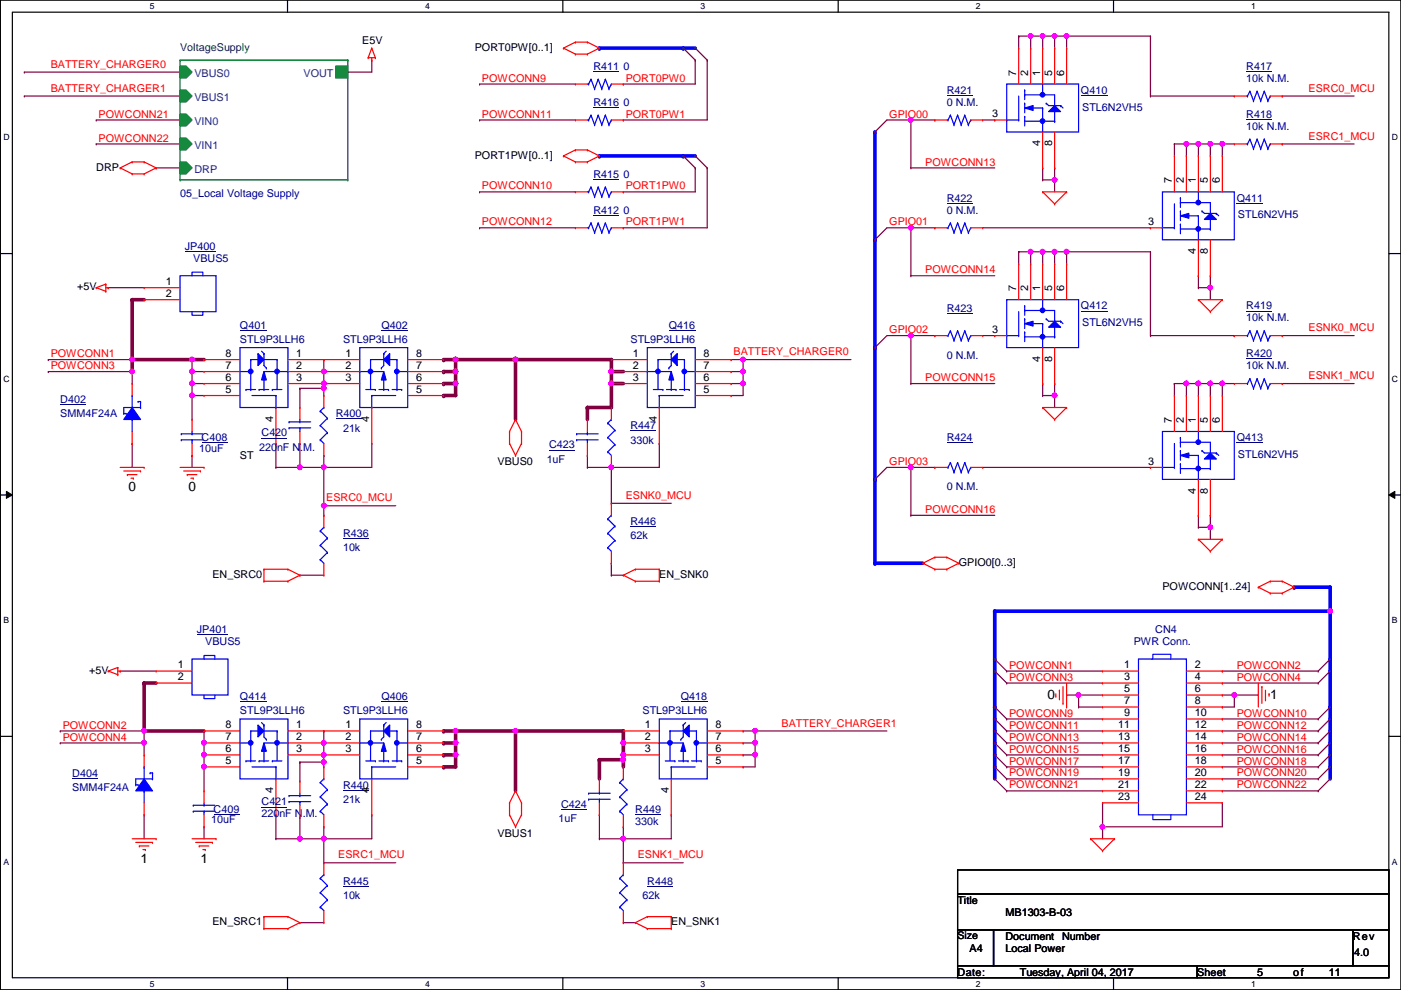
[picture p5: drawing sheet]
<svg xmlns="http://www.w3.org/2000/svg" width="297mm" height="210mm" viewBox="0 0 297 210" stroke-linecap="round" stroke-linejoin="round" font-family="sans-serif">
<defs><g id="words">
<g font-size="2.8">
<text x="27.3" y="104.2">0</text>
<text x="40" y="104.2">0</text>
<text x="222.1" y="148.1">0</text>
<text x="269.3" y="148.1">1</text>
<text x="29.8" y="182.9">1</text>
<text x="42.5" y="182.9">1</text>
</g>
<text font-size="2.3" fill="#004040" x="38.2" y="10.8">VoltageSupply</text>
<g font-size="2.3">
<text x="76.8" y="9.2">E5V</text>
<text x="100.7" y="10.8">PORT0PW[0..1]</text>
<text x="215.4" y="16" transform="rotate(-90 215.4 16)">7</text>
<text x="218" y="16" transform="rotate(-90 218 16)">2</text>
<text x="220.5" y="16" transform="rotate(-90 220.5 16)">1</text>
<text x="223.1" y="16" transform="rotate(-90 223.1 16)">5</text>
<text x="225.6" y="16" transform="rotate(-90 225.6 16)">6</text>
<text x="210.4" y="24.9">3</text>
<text x="100.7" y="33.6">PORT1PW[0..1]</text>
<text x="220.5" y="31" transform="rotate(-90 220.5 31)">4</text>
<text x="223.1" y="31" transform="rotate(-90 223.1 31)">8</text>
<text x="20.4" y="36.2">DRP</text>
<text x="248.5" y="38.9" transform="rotate(-90 248.5 38.9)">7</text>
<text x="251" y="38.9" transform="rotate(-90 251 38.9)">2</text>
<text x="253.5" y="38.9" transform="rotate(-90 253.5 38.9)">1</text>
<text x="256.1" y="38.9" transform="rotate(-90 256.1 38.9)">5</text>
<text x="258.6" y="38.9" transform="rotate(-90 258.6 38.9)">6</text>
<text x="243.4" y="47.8">3</text>
<text x="253.5" y="53.9" transform="rotate(-90 253.5 53.9)">4</text>
<text x="256.1" y="53.9" transform="rotate(-90 256.1 53.9)">8</text>
<text x="16.3" y="61.6">+5V</text>
<text x="35.1" y="60.5">1</text>
<text x="35.1" y="63">2</text>
<text x="215.4" y="61.8" transform="rotate(-90 215.4 61.8)">7</text>
<text x="218" y="61.8" transform="rotate(-90 218 61.8)">2</text>
<text x="220.5" y="61.8" transform="rotate(-90 220.5 61.8)">1</text>
<text x="223.1" y="61.8" transform="rotate(-90 223.1 61.8)">5</text>
<text x="225.6" y="61.8" transform="rotate(-90 225.6 61.8)">6</text>
<text x="210.4" y="70.6">3</text>
<text x="47.8" y="75.7">8</text>
<text x="62.8" y="75.7">1</text>
<text x="73.2" y="75.7">1</text>
<text x="88.2" y="75.7">8</text>
<text x="134.2" y="75.7">1</text>
<text x="149.2" y="75.7">8</text>
<text x="220.5" y="76.8" transform="rotate(-90 220.5 76.8)">4</text>
<text x="223.1" y="76.8" transform="rotate(-90 223.1 76.8)">8</text>
<text x="47.8" y="83.3">5</text>
<text x="47.8" y="80.8">6</text>
<text x="47.8" y="78.2">7</text>
<text x="62.8" y="78.2">2</text>
<text x="62.8" y="80.8">3</text>
<text x="73.2" y="78.2">2</text>
<text x="73.2" y="80.8">3</text>
<text x="88.2" y="83.3">5</text>
<text x="88.2" y="80.8">6</text>
<text x="88.2" y="78.2">7</text>
<text x="134.2" y="78.2">2</text>
<text x="134.2" y="80.8">3</text>
<text x="149.2" y="83.3">5</text>
<text x="149.2" y="80.8">6</text>
<text x="149.2" y="78.2">7</text>
<text x="58" y="89.5" transform="rotate(-90 58 89.5)">4</text>
<text x="78.3" y="89.5" transform="rotate(-90 78.3 89.5)">4</text>
<text x="139.2" y="89.5" transform="rotate(-90 139.2 89.5)">4</text>
<text x="248.5" y="89.7" transform="rotate(-90 248.5 89.7)">7</text>
<text x="251" y="89.7" transform="rotate(-90 251 89.7)">2</text>
<text x="253.5" y="89.7" transform="rotate(-90 253.5 89.7)">1</text>
<text x="256.1" y="89.7" transform="rotate(-90 256.1 89.7)">5</text>
<text x="258.6" y="89.7" transform="rotate(-90 258.6 89.7)">6</text>
<text x="50.9" y="97.4">ST</text>
<text x="105.5" y="98.6">VBUS0</text>
<text x="243.4" y="98.6">3</text>
<text x="253.5" y="104.7" transform="rotate(-90 253.5 104.7)">4</text>
<text x="256.1" y="104.7" transform="rotate(-90 256.1 104.7)">8</text>
<text x="203.3" y="120">GPIO0[0..3]</text>
<text x="45" y="122.5">EN_SRC0</text>
<text x="139.8" y="122.5">EN_SNK0</text>
<text x="246.5" y="125.1">POWCONN[1..24]</text>
<text x="18.9" y="142.8">+5V</text>
<text x="37.7" y="141.7">1</text>
<text x="238.3" y="141.7">1</text>
<text x="253.3" y="141.7">2</text>
<text x="37.7" y="144.3">2</text>
<text x="238.3" y="144.3">3</text>
<text x="238.3" y="146.8">5</text>
<text x="238.3" y="149.4">7</text>
<text x="253.3" y="144.3">4</text>
<text x="253.3" y="146.8">6</text>
<text x="253.3" y="149.4">8</text>
<text x="47.8" y="154.4">8</text>
<text x="62.8" y="154.4">1</text>
<text x="73.2" y="154.4">1</text>
<text x="88.2" y="154.4">8</text>
<text x="136.7" y="154.4">1</text>
<text x="151.7" y="154.4">8</text>
<text x="237.1" y="154.4">11</text>
<text x="238.3" y="151.9">9</text>
<text x="253.3" y="151.9">10</text>
<text x="253.3" y="154.4">12</text>
<text x="47.8" y="159.5">6</text>
<text x="47.8" y="157">7</text>
<text x="62.8" y="157">2</text>
<text x="62.8" y="159.5">3</text>
<text x="73.2" y="157">2</text>
<text x="73.2" y="159.5">3</text>
<text x="88.2" y="159.5">6</text>
<text x="88.2" y="157">7</text>
<text x="136.7" y="157">2</text>
<text x="136.7" y="159.5">3</text>
<text x="151.7" y="159.5">6</text>
<text x="151.7" y="157">7</text>
<text x="237.1" y="157">13</text>
<text x="237.1" y="159.5">15</text>
<text x="253.3" y="157">14</text>
<text x="253.3" y="159.5">16</text>
<text x="47.8" y="162.1">5</text>
<text x="88.2" y="162.1">5</text>
<text x="151.7" y="162.1">5</text>
<text x="237.1" y="162.1">17</text>
<text x="237.1" y="164.6">19</text>
<text x="237.1" y="167.1">21</text>
<text x="253.3" y="162.1">18</text>
<text x="253.3" y="164.6">20</text>
<text x="253.3" y="167.1">22</text>
<text x="58" y="168.2" transform="rotate(-90 58 168.2)">4</text>
<text x="78.3" y="168.2" transform="rotate(-90 78.3 168.2)">4</text>
<text x="141.8" y="168.2" transform="rotate(-90 141.8 168.2)">4</text>
<text x="237.1" y="169.7">23</text>
<text x="253.3" y="169.7">24</text>
<text x="105.5" y="177.4">VBUS1</text>
<text x="203" y="191.6">Title</text>
<text x="45" y="196.2">EN_SRC1</text>
<text x="142.3" y="196.2">EN_SNK1</text>
<text x="213.2" y="194.1">MB1303-B-03</text>
<text x="205.6" y="201.8">A4</text>
<text x="213.2" y="201.8">Local Power</text>
<text x="213.2" y="199.2">Document</text>
<text x="225.2" y="199.2">Number</text>
<text x="286.8" y="199.2">Rev</text>
<text x="287.1" y="202.8">4.0</text>
<text x="203" y="206.8">Date:</text>
<text x="216.2" y="206.8">Tuesday, April 04, 2017</text>
<text x="253.8" y="206.8">Sheet</text>
<text x="266.5" y="206.8">5</text>
<text x="274.1" y="206.8">of</text>
<text x="281.8" y="206.8">11</text>
</g>
<g font-size="2.3" fill="#f00">
<text x="10.7" y="14.4">BATTERY_CHARGER0</text>
<text x="102.2" y="17.3">POWCONN9</text>
<text x="132.7" y="17.3">PORT0PW0</text>
<text x="10.7" y="19.4">BATTERY_CHARGER1</text>
<text x="277.4" y="19.4">ESRC0_MCU</text>
<text x="20.9" y="24.9">POWCONN21</text>
<text x="102.2" y="24.9">POWCONN11</text>
<text x="132.7" y="24.9">PORT0PW1</text>
<text x="188.5" y="24.9">GPIO00</text>
<text x="277.4" y="29.6">ESRC1_MCU</text>
<text x="20.9" y="30">POWCONN22</text>
<text x="196.2" y="35.1">POWCONN13</text>
<text x="102.2" y="40.2">POWCONN10</text>
<text x="132.7" y="40.2">PORT1PW0</text>
<text x="102.2" y="47.8">POWCONN12</text>
<text x="132.7" y="47.8">PORT1PW1</text>
<text x="188.5" y="47.8">GPIO01</text>
<text x="196.2" y="58">POWCONN14</text>
<text x="188.5" y="70.7">GPIO02</text>
<text x="277.4" y="70.2">ESNK0_MCU</text>
<text x="10.7" y="75.7">POWCONN1</text>
<text x="155.5" y="75.3">BATTERY_CHARGER0</text>
<text x="10.7" y="78.3">POWCONN3</text>
<text x="196.2" y="80.8">POWCONN15</text>
<text x="277.4" y="80.4">ESNK1_MCU</text>
<text x="188.5" y="98.6">GPIO03</text>
<text x="69.2" y="106.3">ESRC0_MCU</text>
<text x="132.7" y="105.8">ESNK0_MCU</text>
<text x="196.2" y="108.8">POWCONN16</text>
<text x="213.9" y="141.8">POWCONN1</text>
<text x="262.2" y="141.8">POWCONN2</text>
<text x="213.9" y="144.3">POWCONN3</text>
<text x="262.2" y="144.3">POWCONN4</text>
<text x="13.3" y="154.5">POWCONN2</text>
<text x="165.7" y="154.1">BATTERY_CHARGER1</text>
<text x="213.9" y="151.9">POWCONN9</text>
<text x="213.9" y="154.5">POWCONN11</text>
<text x="262.2" y="151.9">POWCONN10</text>
<text x="262.2" y="154.5">POWCONN12</text>
<text x="13.3" y="157">POWCONN4</text>
<text x="213.9" y="157">POWCONN13</text>
<text x="213.9" y="159.6">POWCONN15</text>
<text x="262.2" y="157">POWCONN14</text>
<text x="262.2" y="159.6">POWCONN16</text>
<text x="213.9" y="162.1">POWCONN17</text>
<text x="213.9" y="167.2">POWCONN21</text>
<text x="213.9" y="164.6">POWCONN19</text>
<text x="262.2" y="162.1">POWCONN18</text>
<text x="262.2" y="164.6">POWCONN20</text>
<text x="262.2" y="167.2">POWCONN22</text>
<text x="71.7" y="182">ESRC1_MCU</text>
<text x="135.2" y="182">ESNK1_MCU</text>
</g>
<g font-size="2.3" fill="#004080">
<text x="41.2" y="16.3">VBUS0</text>
<text x="64.3" y="16.3">VOUT</text>
<text x="41.2" y="21.4">VBUS1</text>
<text x="41.2" y="26.5">VIN0</text>
<text x="41.2" y="31.6">VIN1</text>
<text x="41.2" y="36.7">DRP</text>
</g>
<g font-size="2.3" fill="#000080">
<text x="125.8" y="14.8">R411</text>
<text x="132.2" y="14.8">0</text>
<text x="264.2" y="14.8">R417</text>
<text x="264.2" y="17.4">10k N.M.</text>
<text x="125.8" y="22.4">R416</text>
<text x="132.2" y="22.4">0</text>
<text x="200.7" y="19.9">R421</text>
<text x="200.7" y="22.4">0 N.M.</text>
<text x="229.2" y="19.9">Q410</text>
<text x="229.4" y="23.5">STL6N2VH5</text>
<text x="264.2" y="25">R418</text>
<text x="264.2" y="27.5">10k N.M.</text>
<text x="38.2" y="41.7">05_Local Voltage Supply</text>
<text x="125.8" y="37.7">R415</text>
<text x="132.2" y="37.7">0</text>
<text x="125.8" y="45.3">R412</text>
<text x="132.2" y="45.3">0</text>
<text x="200.7" y="42.8">R422</text>
<text x="200.7" y="45.3">0 N.M.</text>
<text x="262.2" y="42.8">Q411</text>
<text x="262.5" y="46.3">STL6N2VH5</text>
<text x="39.2" y="52.9">JP400</text>
<text x="41" y="55.5">VBUS5</text>
<text x="229.2" y="65.6">Q412</text>
<text x="264.2" y="65.6">R419</text>
<text x="50.9" y="69.7">Q401</text>
<text x="80.9" y="69.7">Q402</text>
<text x="141.8" y="69.7">Q416</text>
<text x="200.7" y="66.1">R423</text>
<text x="229.4" y="69.2">STL6N2VH5</text>
<text x="264.2" y="68.2">10k N.M.</text>
<text x="50.9" y="72.7">STL9P3LLH6</text>
<text x="72.7" y="72.7">STL9P3LLH6</text>
<text x="133.7" y="72.7">STL9P3LLH6</text>
<text x="200.7" y="76">0 N.M.</text>
<text x="264.2" y="75.8">R420</text>
<text x="264.2" y="78.3">10k N.M.</text>
<text x="12.8" y="85.4">D402</text>
<text x="12.8" y="88.5">SMM4F24A</text>
<text x="71.2" y="88.5">R400</text>
<text x="42.2" y="95.8">10uF</text>
<text x="42.8" y="93.6">C408</text>
<text x="54.9" y="95.6">220nF N.M.</text>
<text x="55.5" y="92.5">C420</text>
<text x="72.7" y="91.5">21k</text>
<text x="116.4" y="95.1">C423</text>
<text x="133.7" y="91">R447</text>
<text x="133.7" y="94.1">330k</text>
<text x="200.7" y="93.6">R424</text>
<text x="262.2" y="93.6">Q413</text>
<text x="115.9" y="98.1">1uF</text>
<text x="262.5" y="97.1">STL6N2VH5</text>
<text x="200.7" y="104">0 N.M.</text>
<text x="72.7" y="113.9">R436</text>
<text x="133.7" y="111.3">R446</text>
<text x="72.7" y="116.9">10k</text>
<text x="133.7" y="114.4">62k</text>
<text x="41.7" y="134.2">JP401</text>
<text x="43.5" y="136.7">VBUS5</text>
<text x="240.4" y="136.7">PWR Conn.</text>
<text x="244.9" y="134.2">CN4</text>
<text x="50.9" y="148.4">Q414</text>
<text x="80.9" y="148.4">Q406</text>
<text x="144.4" y="148.4">Q418</text>
<text x="50.9" y="151.5">STL9P3LLH6</text>
<text x="72.7" y="151.5">STL9P3LLH6</text>
<text x="136.2" y="151.5">STL9P3LLH6</text>
<text x="15.3" y="164.7">D404</text>
<text x="15.3" y="167.7">SMM4F24A</text>
<text x="72.7" y="167.2">R440</text>
<text x="45.3" y="172.3">C409</text>
<text x="55.5" y="170.8">C421</text>
<text x="55.5" y="173.3">220nF N.M.</text>
<text x="72.7" y="170.3">21k</text>
<text x="119" y="171.3">C424</text>
<text x="134.7" y="172.3">R449</text>
<text x="44.8" y="174.6">10uF</text>
<text x="118.4" y="174.3">1uF</text>
<text x="134.7" y="174.8">330k</text>
<text x="72.7" y="187.5">R445</text>
<text x="72.7" y="190.6">10k</text>
<text x="136.2" y="190.6">62k</text>
<text x="137.2" y="187.5">R448</text>
</g>
<text font-size="2.2" x="203" y="199.2">Size</text>
<g font-size="1.8">
<text x="31.8" y="1.9">5</text>
<text x="90.1" y="1.9">4</text>
<text x="148.5" y="1.9">3</text>
<text x="206.9" y="1.9">2</text>
<text x="265.3" y="1.9">1</text>
<text x=".7" y="29.8">D</text>
<text x="295.1" y="29.8">D</text>
<text x=".7" y="80.9">C</text>
<text x="295.1" y="80.9">C</text>
<text x=".7" y="132.1">B</text>
<text x="295.1" y="132.1">B</text>
<text x=".7" y="183.3">A</text>
<text x="295.1" y="183.3">A</text>
<text x="31.8" y="209.2">5</text>
<text x="90.1" y="209.2">4</text>
<text x="148.5" y="209.2">3</text>
<text x="206.9" y="209.2">2</text>
<text x="265.3" y="209.2">1</text>
</g>
</g></defs>
<path d="M.1 0h296.9v209.8h-296.9zM2.6 2.6h291.9v204.7h-291.9z" fill="none" stroke="#000" stroke-width=".25"/>
<g fill="#fff">
<path d="M31.8 .3h1v2h-1z"/>
<path d="M31.8 207.6h1v1.9h-1z"/>
</g>
<path d="M61 0v2.6M61 207.3v2.5" fill="none" stroke="#000" stroke-width=".25"/>
<g fill="#fff">
<path d="M90.1 .3h1v2h-1z"/>
<path d="M90.1 207.6h1v1.9h-1z"/>
</g>
<path d="M119.3 0v2.6M119.3 207.3v2.5" fill="none" stroke="#000" stroke-width=".25"/>
<g fill="#fff">
<path d="M148.5 .3h1v2h-1z"/>
<path d="M148.5 207.6h1v1.9h-1z"/>
</g>
<path d="M177.7 0v2.6M177.7 207.3v2.5" fill="none" stroke="#000" stroke-width=".25"/>
<g fill="#fff">
<path d="M206.9 .3h1v2h-1z"/>
<path d="M206.9 207.6h1v1.9h-1z"/>
</g>
<path d="M236.1 0v2.6M236.1 207.3v2.5" fill="none" stroke="#000" stroke-width=".25"/>
<g fill="#fff">
<path d="M265.3 .3h.9v2h-.9z"/>
<path d="M265.3 207.6h.9v1.9h-.9z"/>
<path d="M.7 28.2h1.3v1.9h-1.3z"/>
<path d="M295.1 28.2h1.3v1.9h-1.3z"/>
<path d="M.7 79.3h1.3v2h-1.3z"/>
<path d="M295.1 79.3h1.3v2h-1.3z"/>
</g>
<path d="M.1 53.8h2.5M294.5 53.8h2.5" fill="none" stroke="#000" stroke-width=".25"/>
<g fill="#fff">
<path d="M.7 130.5h1.2v2h-1.2z"/>
<path d="M295.1 130.5h1.2v2h-1.2z"/>
</g>
<path d="M.1 104.9h2.5M294.5 104.9h2.5" fill="none" stroke="#000" stroke-width=".25"/>
<path d="M1.4 104.2l1.2 .7-1.2 .8zM294.5 104.9l1.2-.7v1.5z" fill="#000"/>
<path d="M1.4 104.2l1.2 .7-1.2 .8zM294.5 104.9l1.2-.7v1.5z" fill="none" stroke="#000" stroke-width=".21"/>
<g fill="#fff">
<path d="M.7 181.7h1.2v2h-1.2z"/>
<path d="M295.1 181.7h1.2v2h-1.2z"/>
</g>
<path d="M.1 156.1h2.5M294.5 156.1h2.5" fill="none" stroke="#000" stroke-width=".25"/>
<path d="M185.5 119.4h10.2" fill="none" stroke="#00f" stroke-width=".76"/>
<circle cx="185.5" cy="119.4" r=".38" fill="#00f"/>
<g fill="none" stroke="#800040" stroke-width=".25">
<path d="M101.7 17.8h.1M101.7 17.8h20.3M132.2 17.8h.1M132.2 17.8h15.2M101.7 25.4h.1M101.7 25.4h20.3M132.2 25.4h.1M132.2 25.4h17.7M101.7 48.3h.1M101.7 40.7h.1M101.7 48.3h20.3M101.7 40.7h20.3"/>
<path d="M132.2 40.7h.1M132.2 48.3h.1M132.2 48.3h17.7M132.2 40.7h15.2M188 48.3h5.1M193.1 48.3h.1M188 71.2h5.1M193.1 71.2h.1M188 99.1h5.1M193.1 99.1h.1"/>
</g>
<path d="M127.1 33.1h17.8" fill="none" stroke="#00f" stroke-width=".76"/>
<circle cx="127.1" cy="33.1" r=".38" fill="#00f"/>
<path d="M127.1 10.2h17.8" fill="none" stroke="#00f" stroke-width=".76"/>
<circle cx="127.1" cy="10.2" r=".38" fill="#00f"/>
<path d="M147.4 12.7h.1M147.4 12.7v5.1M149.9 12.7h.1M149.9 12.7v12.7" fill="none" stroke="#800040" stroke-width=".25"/>
<path d="M144.9 10.2h2.5" fill="none" stroke="#00f" stroke-width=".76"/>
<circle cx="144.9" cy="10.2" r=".38" fill="#00f"/>
<path d="M144.9 33.1h2.5" fill="none" stroke="#00f" stroke-width=".76"/>
<circle cx="144.9" cy="33.1" r=".38" fill="#00f"/>
<g fill="none" stroke="#800040" stroke-width=".25">
<path d="M5.2 15.3h.1M5.2 15.3h33M73.7 15.3h.1M78.8 12.7h.1M78.8 12.7v2.6h-5.1M5.2 20.4h.1M5.2 20.4h33M20.4 30.5h.1M20.4 25.4h.1M20.4 30.5h17.8M20.4 25.4h17.8M33.1 35.6h.1"/>
<path d="M33.1 35.6h5.1M147.4 35.6h.1M147.4 35.6v5.1M149.9 35.6h.1M149.9 35.6v12.7M271.9 20.4h.1M271.9 30.5h.1M271.9 20.4h15.2M271.9 30.5h15.2M40.7 76.2h.1M40.7 76.2v2.6M271.9 71.2h.1"/>
<path d="M271.9 71.2h15.2M28 94h.1M28 94v5.1M58.5 99.1h.1M58.5 99.1h5.1M68.7 96.6h.1M68.7 96.6v2.5M271.9 81.3h.1M271.9 81.3h15.2"/>
</g>
<circle cx="63.6" cy="99.1" r=".49" fill="#f0f"/>
<circle cx="63.6" cy="99.1" r=".49" fill="none" stroke="#f0f" stroke-width=".25"/>
<path d="M68.7 99.1h.1M68.7 99.1h10.1" fill="none" stroke="#800040" stroke-width=".25"/>
<circle cx="68.6" cy="99.1" r=".49" fill="#f0f"/>
<circle cx="68.6" cy="99.1" r=".49" fill="none" stroke="#f0f" stroke-width=".25"/>
<path d="M22.9 61h.1M22.9 61h7.7" fill="none" stroke="#800040" stroke-width=".25"/>
<path d="M28 63.5v12.7" fill="none" stroke="#800040" stroke-width=".76"/>
<circle cx="28" cy="63.5" r=".38" fill="#800040"/>
<path d="M28 76.2h12.7" fill="none" stroke="#800040" stroke-width=".76"/>
<circle cx="28" cy="76.2" r=".38" fill="#800040"/>
<circle cx="40.7" cy="76.2" r=".49" fill="#f0f"/>
<circle cx="40.7" cy="76.2" r=".49" fill="none" stroke="#f0f" stroke-width=".25"/>
<circle cx="28" cy="76.2" r=".49" fill="#f0f"/>
<circle cx="28" cy="76.2" r=".49" fill="none" stroke="#f0f" stroke-width=".25"/>
<path d="M28 63.5h2.6" fill="none" stroke="#800040" stroke-width=".76"/>
<circle cx="28" cy="63.5" r=".38" fill="#800040"/>
<path d="M68.7 76.2h.1M68.7 78.8h.1M68.7 76.2v5.1" fill="none" stroke="#800040" stroke-width=".25"/>
<circle cx="68.6" cy="81.3" r=".49" fill="#f0f"/>
<circle cx="68.6" cy="81.3" r=".49" fill="none" stroke="#f0f" stroke-width=".25"/>
<circle cx="68.6" cy="78.8" r=".49" fill="#f0f"/>
<circle cx="68.6" cy="78.8" r=".49" fill="none" stroke="#f0f" stroke-width=".25"/>
<path d="M68.7 81.3h.1M68.7 81.3v1" fill="none" stroke="#800040" stroke-width=".25"/>
<path d="M40.7 76.2h2.6" fill="none" stroke="#800040" stroke-width=".76"/>
<circle cx="40.7" cy="76.2" r=".38" fill="#800040"/>
<path d="M58.5 94h.1M58.5 94v5.1M78.8 94h.1M78.8 94v5.1" fill="none" stroke="#800040" stroke-width=".25"/>
<path d="M28 76.2v2.6" fill="none" stroke="#800040" stroke-width=".76"/>
<circle cx="28" cy="76.2" r=".38" fill="#800040"/>
<path d="M10.2 76.2h.1M10.2 78.8h.1M10.2 76.2h17.8M10.2 78.8h17.8M28 78.8h.1M28 78.8v2.5" fill="none" stroke="#800040" stroke-width=".25"/>
<circle cx="28" cy="78.8" r=".49" fill="#f0f"/>
<circle cx="28" cy="78.8" r=".49" fill="none" stroke="#f0f" stroke-width=".25"/>
<path d="M63.6 82.3h.1M63.6 82.3v4.1M63.6 82.3h5.1M68.7 82.3h.1M68.7 82.3v1.6" fill="none" stroke="#800040" stroke-width=".25"/>
<circle cx="68.6" cy="82.3" r=".49" fill="#f0f"/>
<circle cx="68.6" cy="82.3" r=".49" fill="none" stroke="#f0f" stroke-width=".25"/>
<g fill="none" stroke="#800040" stroke-width=".25">
<path d="M40.7 96.6h.1M40.7 96.6v2.5M63.6 94h.1M63.6 99.1h.1M63.6 94v5.1M63.6 99.1h5.1v8.1M68.7 107.2h.1M68.7 155h.1M68.7 157.5h.1M68.7 155v5.1M43.3 162.6h.1M43.3 175.3h.1"/>
<path d="M43.3 162.6v5.1M43.3 175.3v2.5M58.5 172.8h.1M58.5 172.8v5M78.8 172.8h.1M78.8 172.8v5"/>
</g>
<circle cx="68.6" cy="160" r=".49" fill="#f0f"/>
<circle cx="68.6" cy="160" r=".49" fill="none" stroke="#f0f" stroke-width=".25"/>
<circle cx="68.6" cy="157.5" r=".49" fill="#f0f"/>
<circle cx="68.6" cy="157.5" r=".49" fill="none" stroke="#f0f" stroke-width=".25"/>
<path d="M43.3 155h.1M43.3 157.5h.1M43.3 155v5.1M68.7 160.1h.1M68.7 160.1v1.5" fill="none" stroke="#800040" stroke-width=".25"/>
<circle cx="43.2" cy="160" r=".49" fill="#f0f"/>
<circle cx="43.2" cy="160" r=".49" fill="none" stroke="#f0f" stroke-width=".25"/>
<circle cx="43.2" cy="157.5" r=".49" fill="#f0f"/>
<circle cx="43.2" cy="157.5" r=".49" fill="none" stroke="#f0f" stroke-width=".25"/>
<path d="M43.3 160.1h.1M43.3 160.1v2.5" fill="none" stroke="#800040" stroke-width=".25"/>
<circle cx="43.2" cy="162.6" r=".49" fill="#f0f"/>
<circle cx="43.2" cy="162.6" r=".49" fill="none" stroke="#f0f" stroke-width=".25"/>
<path d="M94.1 162.6h2.5" fill="none" stroke="#800040" stroke-width=".76"/>
<circle cx="94.1" cy="162.6" r=".38" fill="#800040"/>
<path d="M96.6 155v2.5" fill="none" stroke="#800040" stroke-width=".76"/>
<circle cx="96.6" cy="155" r=".38" fill="#800040"/>
<path d="M96.6 155h12.7" fill="none" stroke="#800040" stroke-width=".76"/>
<circle cx="96.6" cy="155" r=".38" fill="#800040"/>
<path d="M94.1 157.5h2.5" fill="none" stroke="#800040" stroke-width=".76"/>
<circle cx="94.1" cy="157.5" r=".38" fill="#800040"/>
<path d="M96.6 157.5v2.6" fill="none" stroke="#800040" stroke-width=".76"/>
<circle cx="96.6" cy="157.5" r=".38" fill="#800040"/>
<circle cx="96.6" cy="160" r=".49" fill="#f0f"/>
<circle cx="96.6" cy="160" r=".49" fill="none" stroke="#f0f" stroke-width=".25"/>
<circle cx="96.6" cy="157.5" r=".49" fill="#f0f"/>
<circle cx="96.6" cy="157.5" r=".49" fill="none" stroke="#f0f" stroke-width=".25"/>
<path d="M94.1 160.1h2.5" fill="none" stroke="#800040" stroke-width=".76"/>
<circle cx="94.1" cy="160.1" r=".38" fill="#800040"/>
<path d="M96.6 160.1v2.5" fill="none" stroke="#800040" stroke-width=".76"/>
<circle cx="96.6" cy="160.1" r=".38" fill="#800040"/>
<path d="M58.5 177.8h.1M58.5 177.8h5.1M68.7 177.8h.1M68.7 177.8h10.1" fill="none" stroke="#800040" stroke-width=".25"/>
<circle cx="68.6" cy="177.8" r=".49" fill="#f0f"/>
<circle cx="68.6" cy="177.8" r=".49" fill="none" stroke="#f0f" stroke-width=".25"/>
<path d="M25.5 142.3h.1M25.5 142.3h7.6M68.7 175.3h.1M68.7 177.8h.1M68.7 175.3v7.6" fill="none" stroke="#800040" stroke-width=".25"/>
<path d="M30.6 144.8v10.2" fill="none" stroke="#800040" stroke-width=".76"/>
<circle cx="30.6" cy="144.8" r=".38" fill="#800040"/>
<path d="M30.6 144.8h2.5" fill="none" stroke="#800040" stroke-width=".76"/>
<circle cx="30.6" cy="144.8" r=".38" fill="#800040"/>
<path d="M30.6 155h12.7" fill="none" stroke="#800040" stroke-width=".76"/>
<circle cx="30.6" cy="155" r=".38" fill="#800040"/>
<circle cx="30.5" cy="155" r=".49" fill="#f0f"/>
<circle cx="30.5" cy="155" r=".49" fill="none" stroke="#f0f" stroke-width=".25"/>
<path d="M12.8 155h.1M12.8 157.5h.1M12.8 155h17.8M12.8 157.5h17.8M63.6 161.6h.1M63.6 161.6v4.1M63.6 161.6h5.1M68.7 161.6h.1M68.7 161.6v1" fill="none" stroke="#800040" stroke-width=".25"/>
<circle cx="68.6" cy="161.6" r=".49" fill="#f0f"/>
<circle cx="68.6" cy="161.6" r=".49" fill="none" stroke="#f0f" stroke-width=".25"/>
<path d="M63.6 173.3h.1M63.6 177.8h.1M63.6 173.3v4.5M63.6 177.8h5.1" fill="none" stroke="#800040" stroke-width=".25"/>
<circle cx="63.6" cy="177.8" r=".49" fill="#f0f"/>
<circle cx="63.6" cy="177.8" r=".49" fill="none" stroke="#f0f" stroke-width=".25"/>
<path d="M30.6 157.5h.1M30.6 157.5v2.6" fill="none" stroke="#800040" stroke-width=".25"/>
<circle cx="30.5" cy="157.5" r=".49" fill="#f0f"/>
<circle cx="30.5" cy="157.5" r=".49" fill="none" stroke="#f0f" stroke-width=".25"/>
<path d="M30.6 155h.1M30.6 155v2.5M30.6 172.8h.1M30.6 172.8v5" fill="none" stroke="#800040" stroke-width=".25"/>
<path d="M94.1 155h2.5" fill="none" stroke="#800040" stroke-width=".76"/>
<circle cx="94.1" cy="155" r=".38" fill="#800040"/>
<circle cx="96.6" cy="155" r=".49" fill="#f0f"/>
<circle cx="96.6" cy="155" r=".49" fill="none" stroke="#f0f" stroke-width=".25"/>
<path d="M109.3 155v12.7" fill="none" stroke="#800040" stroke-width=".76"/>
<circle cx="109.3" cy="155" r=".38" fill="#800040"/>
<circle cx="109.3" cy="155" r=".49" fill="#f0f"/>
<circle cx="109.3" cy="155" r=".49" fill="none" stroke="#f0f" stroke-width=".25"/>
<path d="M129.6 99.1h.1M129.6 99.1h10.2" fill="none" stroke="#800040" stroke-width=".25"/>
<path d="M129.6 76.2v2.6" fill="none" stroke="#800040" stroke-width=".76"/>
<circle cx="129.6" cy="76.2" r=".38" fill="#800040"/>
<path d="M129.6 78.8v2.5" fill="none" stroke="#800040" stroke-width=".76"/>
<circle cx="129.6" cy="78.8" r=".38" fill="#800040"/>
<circle cx="129.6" cy="81.3" r=".49" fill="#f0f"/>
<circle cx="129.6" cy="81.3" r=".49" fill="none" stroke="#f0f" stroke-width=".25"/>
<circle cx="129.6" cy="78.8" r=".49" fill="#f0f"/>
<circle cx="129.6" cy="78.8" r=".49" fill="none" stroke="#f0f" stroke-width=".25"/>
<path d="M129.6 81.3v5.1" fill="none" stroke="#800040" stroke-width=".76"/>
<circle cx="129.6" cy="81.3" r=".38" fill="#800040"/>
<path d="M109.3 76.2h20.3" fill="none" stroke="#800040" stroke-width=".76"/>
<circle cx="109.3" cy="76.2" r=".38" fill="#800040"/>
<path d="M157.6 76.2h.1M157.6 76.2v2.6M155 83.9h.1M155 83.9h2.6" fill="none" stroke="#800040" stroke-width=".25"/>
<circle cx="157.5" cy="76.2" r=".49" fill="#f0f"/>
<circle cx="157.5" cy="76.2" r=".49" fill="none" stroke="#f0f" stroke-width=".25"/>
<path d="M155 76.2h.1M155 78.8h.1M155 76.2h25.4M155 78.8h2.6M157.6 76.2h.1M157.6 78.8h.1M157.6 78.8v2.5" fill="none" stroke="#800040" stroke-width=".25"/>
<circle cx="157.5" cy="81.3" r=".49" fill="#f0f"/>
<circle cx="157.5" cy="81.3" r=".49" fill="none" stroke="#f0f" stroke-width=".25"/>
<circle cx="157.5" cy="78.8" r=".49" fill="#f0f"/>
<circle cx="157.5" cy="78.8" r=".49" fill="none" stroke="#f0f" stroke-width=".25"/>
<path d="M139.8 94h.1M139.8 94v5.1M155 81.3h.1M155 81.3h2.6M157.6 81.3h.1M157.6 81.3v2.6" fill="none" stroke="#800040" stroke-width=".25"/>
<path d="M124.5 86.4v2.5" fill="none" stroke="#800040" stroke-width=".76"/>
<circle cx="124.5" cy="86.4" r=".38" fill="#800040"/>
<path d="M124.5 86.4h5.1" fill="none" stroke="#800040" stroke-width=".76"/>
<circle cx="124.5" cy="86.4" r=".38" fill="#800040"/>
<path d="M124.5 96.6h.1M124.5 99.1h.1M124.5 96.6v2.5M124.5 99.1h5.1" fill="none" stroke="#800040" stroke-width=".25"/>
<circle cx="129.6" cy="99.1" r=".49" fill="#f0f"/>
<circle cx="129.6" cy="99.1" r=".49" fill="none" stroke="#f0f" stroke-width=".25"/>
<path d="M129.6 99.1h.1M129.6 99.1v7.6M68.7 107.2h.1M68.7 107.2h15.2M129.6 119.4h.1M129.6 106.7h.1M129.6 119.4v2.6M129.6 106.7h12.7" fill="none" stroke="#800040" stroke-width=".25"/>
<path d="M94.1 83.9h2.5" fill="none" stroke="#800040" stroke-width=".76"/>
<circle cx="94.1" cy="83.9" r=".38" fill="#800040"/>
<path d="M96.6 76.2v2.6" fill="none" stroke="#800040" stroke-width=".76"/>
<circle cx="96.6" cy="76.2" r=".38" fill="#800040"/>
<path d="M96.6 76.2h12.7" fill="none" stroke="#800040" stroke-width=".76"/>
<circle cx="96.6" cy="76.2" r=".38" fill="#800040"/>
<path d="M94.1 78.8h2.5" fill="none" stroke="#800040" stroke-width=".76"/>
<circle cx="94.1" cy="78.8" r=".38" fill="#800040"/>
<path d="M96.6 78.8v2.5" fill="none" stroke="#800040" stroke-width=".76"/>
<circle cx="96.6" cy="78.8" r=".38" fill="#800040"/>
<circle cx="96.6" cy="81.3" r=".49" fill="#f0f"/>
<circle cx="96.6" cy="81.3" r=".49" fill="none" stroke="#f0f" stroke-width=".25"/>
<circle cx="96.6" cy="78.8" r=".49" fill="#f0f"/>
<circle cx="96.6" cy="78.8" r=".49" fill="none" stroke="#f0f" stroke-width=".25"/>
<path d="M94.1 81.3h2.5" fill="none" stroke="#800040" stroke-width=".76"/>
<circle cx="94.1" cy="81.3" r=".38" fill="#800040"/>
<path d="M96.6 81.3v2.6" fill="none" stroke="#800040" stroke-width=".76"/>
<circle cx="96.6" cy="81.3" r=".38" fill="#800040"/>
<path d="M94.1 76.2h2.5" fill="none" stroke="#800040" stroke-width=".76"/>
<circle cx="94.1" cy="76.2" r=".38" fill="#800040"/>
<circle cx="96.6" cy="76.2" r=".49" fill="#f0f"/>
<circle cx="96.6" cy="76.2" r=".49" fill="none" stroke="#f0f" stroke-width=".25"/>
<path d="M109.3 76.2v12.7" fill="none" stroke="#800040" stroke-width=".76"/>
<circle cx="109.3" cy="76.2" r=".38" fill="#800040"/>
<circle cx="109.3" cy="76.2" r=".49" fill="#f0f"/>
<circle cx="109.3" cy="76.2" r=".49" fill="none" stroke="#f0f" stroke-width=".25"/>
<path d="M132.2 175.3h.1M132.2 177.8h.1M132.2 175.3v2.5M132.2 177.8h10.1M68.7 182.9h.1M68.7 182.9h15.2" fill="none" stroke="#800040" stroke-width=".25"/>
<path d="M132.2 155v2.5" fill="none" stroke="#800040" stroke-width=".76"/>
<circle cx="132.2" cy="155" r=".38" fill="#800040"/>
<path d="M132.2 157.5v2.6" fill="none" stroke="#800040" stroke-width=".76"/>
<circle cx="132.2" cy="157.5" r=".38" fill="#800040"/>
<circle cx="132.1" cy="160" r=".49" fill="#f0f"/>
<circle cx="132.1" cy="160" r=".49" fill="none" stroke="#f0f" stroke-width=".25"/>
<circle cx="132.1" cy="157.5" r=".49" fill="#f0f"/>
<circle cx="132.1" cy="157.5" r=".49" fill="none" stroke="#f0f" stroke-width=".25"/>
<path d="M132.2 160.1v1" fill="none" stroke="#800040" stroke-width=".76"/>
<circle cx="132.2" cy="160.1" r=".38" fill="#800040"/>
<path d="M109.3 155h22.9" fill="none" stroke="#800040" stroke-width=".76"/>
<circle cx="109.3" cy="155" r=".38" fill="#800040"/>
<path d="M157.6 155h.1M157.6 157.5h.1M157.6 155h2.5M157.6 157.5h2.5M160.1 155h.1M160.1 157.5h.1M160.1 155v5.1M157.6 162.6h.1M157.6 162.6h2.5" fill="none" stroke="#800040" stroke-width=".25"/>
<circle cx="160.1" cy="160" r=".49" fill="#f0f"/>
<circle cx="160.1" cy="160" r=".49" fill="none" stroke="#f0f" stroke-width=".25"/>
<circle cx="160.1" cy="157.5" r=".49" fill="#f0f"/>
<circle cx="160.1" cy="157.5" r=".49" fill="none" stroke="#f0f" stroke-width=".25"/>
<path d="M142.3 172.8h.1M142.3 172.8v5M157.6 160.1h.1M157.6 160.1h2.5M160.1 160.1h.1M160.1 160.1v2.5" fill="none" stroke="#800040" stroke-width=".25"/>
<path d="M127.1 161.1v4" fill="none" stroke="#800040" stroke-width=".76"/>
<circle cx="127.1" cy="161.1" r=".38" fill="#800040"/>
<path d="M127.1 161.1h5.1" fill="none" stroke="#800040" stroke-width=".76"/>
<circle cx="127.1" cy="161.1" r=".38" fill="#800040"/>
<path d="M132.2 161.1v1.5" fill="none" stroke="#800040" stroke-width=".76"/>
<circle cx="132.2" cy="161.1" r=".38" fill="#800040"/>
<circle cx="132.1" cy="161.1" r=".49" fill="#f0f"/>
<circle cx="132.1" cy="161.1" r=".49" fill="none" stroke="#f0f" stroke-width=".25"/>
<path d="M127.1 172.8h.1M127.1 177.8h.1M127.1 172.8v5M127.1 177.8h5.1" fill="none" stroke="#800040" stroke-width=".25"/>
<circle cx="132.1" cy="177.8" r=".49" fill="#f0f"/>
<circle cx="132.1" cy="177.8" r=".49" fill="none" stroke="#f0f" stroke-width=".25"/>
<path d="M160.1 155h.1M160.1 155h27.9M132.2 177.8h.1M132.2 177.8v5.1" fill="none" stroke="#800040" stroke-width=".25"/>
<circle cx="160.1" cy="155" r=".49" fill="#f0f"/>
<circle cx="160.1" cy="155" r=".49" fill="none" stroke="#f0f" stroke-width=".25"/>
<path d="M63.6 195.6h.1M63.6 195.6h5.1M132.2 182.9h.1M132.2 182.9h12.7" fill="none" stroke="#800040" stroke-width=".25"/>
<path d="M210.9 129.6v10.1" fill="none" stroke="#00f" stroke-width=".76"/>
<circle cx="210.9" cy="129.6" r=".38" fill="#00f"/>
<path d="M210.9 139.7v2.6" fill="none" stroke="#00f" stroke-width=".76"/>
<circle cx="210.9" cy="139.7" r=".38" fill="#00f"/>
<path d="M210.9 142.3v7.6" fill="none" stroke="#00f" stroke-width=".76"/>
<circle cx="210.9" cy="149.9" r=".38" fill="#00f"/>
<path d="M210.9 149.9v2.5" fill="none" stroke="#00f" stroke-width=".76"/>
<circle cx="210.9" cy="149.9" r=".38" fill="#00f"/>
<path d="M210.9 152.4v2.6" fill="none" stroke="#00f" stroke-width=".76"/>
<circle cx="210.9" cy="152.4" r=".38" fill="#00f"/>
<path d="M210.9 155v2.5" fill="none" stroke="#00f" stroke-width=".76"/>
<circle cx="210.9" cy="155" r=".38" fill="#00f"/>
<path d="M210.9 157.5v2.6" fill="none" stroke="#00f" stroke-width=".76"/>
<circle cx="210.9" cy="157.5" r=".38" fill="#00f"/>
<path d="M210.9 160.1v2.5" fill="none" stroke="#00f" stroke-width=".76"/>
<circle cx="210.9" cy="160.1" r=".38" fill="#00f"/>
<path d="M210.9 162.6v2.5" fill="none" stroke="#00f" stroke-width=".76"/>
<circle cx="210.9" cy="162.6" r=".38" fill="#00f"/>
<path d="M259.2 147.4h.1M259.2 147.4h2.5" fill="none" stroke="#800040" stroke-width=".25"/>
<path d="M210.9 129.6h71.1" fill="none" stroke="#00f" stroke-width=".76"/>
<circle cx="210.9" cy="129.6" r=".38" fill="#00f"/>
<circle cx="282" cy="129.6" r=".49" fill="#f0f"/>
<circle cx="282" cy="129.6" r=".49" fill="none" stroke="#f0f" stroke-width=".25"/>
<path d="M282 129.6v10.1" fill="none" stroke="#00f" stroke-width=".76"/>
<circle cx="282" cy="129.6" r=".38" fill="#00f"/>
<path d="M282 139.7v2.6" fill="none" stroke="#00f" stroke-width=".76"/>
<circle cx="282" cy="139.7" r=".38" fill="#00f"/>
<path d="M282 142.3v7.6" fill="none" stroke="#00f" stroke-width=".76"/>
<circle cx="282" cy="149.9" r=".38" fill="#00f"/>
<path d="M282 149.9v2.5" fill="none" stroke="#00f" stroke-width=".76"/>
<circle cx="282" cy="149.9" r=".38" fill="#00f"/>
<path d="M282 152.4v2.6" fill="none" stroke="#00f" stroke-width=".76"/>
<circle cx="282" cy="152.4" r=".38" fill="#00f"/>
<path d="M282 155v2.5" fill="none" stroke="#00f" stroke-width=".76"/>
<circle cx="282" cy="155" r=".38" fill="#00f"/>
<path d="M282 157.5v2.6" fill="none" stroke="#00f" stroke-width=".76"/>
<circle cx="282" cy="157.5" r=".38" fill="#00f"/>
<path d="M282 160.1v2.5" fill="none" stroke="#00f" stroke-width=".76"/>
<circle cx="282" cy="160.1" r=".38" fill="#00f"/>
<path d="M282 162.6v2.5" fill="none" stroke="#00f" stroke-width=".76"/>
<circle cx="282" cy="162.6" r=".38" fill="#00f"/>
<path d="M259.2 149.9h.1M261.7 147.4h.1M261.7 147.4v2.5h-2.5M261.7 147.4h5.1" fill="none" stroke="#800040" stroke-width=".25"/>
<circle cx="261.7" cy="147.3" r=".49" fill="#f0f"/>
<circle cx="261.7" cy="147.3" r=".49" fill="none" stroke="#f0f" stroke-width=".25"/>
<path d="M226.1 147.4h.1M226.1 147.4h2.6" fill="none" stroke="#800040" stroke-width=".25"/>
<circle cx="228.7" cy="147.3" r=".49" fill="#f0f"/>
<circle cx="228.7" cy="147.3" r=".49" fill="none" stroke="#f0f" stroke-width=".25"/>
<path d="M228.7 149.9h.1M228.7 147.4h.1M228.7 149.9h5.1M228.7 147.4v2.5M228.7 147.4h5.1M233.8 170.2h.1M233.8 175.3h.1M233.8 170.2v5.1M259.2 170.2h.1M259.2 170.2v5.1h-25.4" fill="none" stroke="#800040" stroke-width=".25"/>
<circle cx="233.7" cy="175.3" r=".49" fill="#f0f"/>
<circle cx="233.7" cy="175.3" r=".49" fill="none" stroke="#f0f" stroke-width=".25"/>
<path d="M233.8 175.3h.1M233.8 175.3v2.5" fill="none" stroke="#800040" stroke-width=".25"/>
<path d="M282 124.5v5.1" fill="none" stroke="#00f" stroke-width=".76"/>
<circle cx="282" cy="124.5" r=".38" fill="#00f"/>
<path d="M274.4 124.5h7.6" fill="none" stroke="#00f" stroke-width=".76"/>
<circle cx="274.4" cy="124.5" r=".38" fill="#00f"/>
<g fill="none" stroke="#800040" stroke-width=".25">
<path d="M40.7 78.8h.1M40.7 78.8h2.6M40.7 78.8v2.5M213.4 142.3h.1M213.4 144.8h.1M213.4 152.4h.1M213.4 155h.1M213.4 157.5h.1M213.4 142.3h20.4M213.4 144.8h20.4M213.4 152.4h20.4M213.4 155h20.4"/>
<path d="M213.4 157.5h20.4M259.2 142.3h.1M259.2 144.8h.1M259.2 152.4h.1M259.2 155h.1M259.2 157.5h.1M259.2 142.3h20.3M259.2 144.8h20.3M259.2 152.4h20.3M259.2 155h20.3M259.2 157.5h20.3M213.4 160.1h.1"/>
<path d="M213.4 162.6h.1M213.4 167.7h.1M213.4 165.1h.1M213.4 160.1h20.4M213.4 162.6h20.4M213.4 165.1h20.4M213.4 167.7h20.4M259.2 160.1h.1M259.2 162.6h.1M259.2 165.1h.1M259.2 167.7h.1M259.2 160.1h20.3"/>
<path d="M259.2 162.6h20.3M259.2 165.1h20.3M259.2 167.7h20.3"/>
</g>
<circle cx="40.7" cy="81.3" r=".49" fill="#f0f"/>
<circle cx="40.7" cy="81.3" r=".49" fill="none" stroke="#f0f" stroke-width=".25"/>
<circle cx="40.7" cy="78.8" r=".49" fill="#f0f"/>
<circle cx="40.7" cy="78.8" r=".49" fill="none" stroke="#f0f" stroke-width=".25"/>
<path d="M40.7 81.3h.1M40.7 81.3h2.6M40.7 81.3v2.6" fill="none" stroke="#800040" stroke-width=".25"/>
<circle cx="40.7" cy="83.8" r=".49" fill="#f0f"/>
<circle cx="40.7" cy="83.8" r=".49" fill="none" stroke="#f0f" stroke-width=".25"/>
<path d="M40.7 83.9h.1M40.7 83.9h2.6M40.7 83.9v5M129.6 122h.1M129.6 122h2.6" fill="none" stroke="#800040" stroke-width=".25"/>
<path d="M129.6 78.8h2.6" fill="none" stroke="#800040" stroke-width=".76"/>
<circle cx="129.6" cy="78.8" r=".38" fill="#800040"/>
<path d="M129.6 81.3h2.6" fill="none" stroke="#800040" stroke-width=".76"/>
<circle cx="129.6" cy="81.3" r=".38" fill="#800040"/>
<path d="M68.7 109.3h.1M68.7 107.2v2.1M132.2 195.6h.1M132.2 195.6h2.5" fill="none" stroke="#800040" stroke-width=".25"/>
<circle cx="68.6" cy="107.2" r=".49" fill="#f0f"/>
<circle cx="68.6" cy="107.2" r=".49" fill="none" stroke="#f0f" stroke-width=".25"/>
<path d="M185.5 28v22.8" fill="none" stroke="#00f" stroke-width=".76"/>
<circle cx="185.5" cy="28" r=".38" fill="#00f"/>
<path d="M185.5 50.8v22.9" fill="none" stroke="#00f" stroke-width=".76"/>
<circle cx="185.5" cy="50.8" r=".38" fill="#00f"/>
<path d="M216 7.7h.1M216 7.7v2.5M216 7.7h2.5" fill="none" stroke="#800040" stroke-width=".25"/>
<circle cx="218.5" cy="7.6" r=".49" fill="#f0f"/>
<circle cx="218.5" cy="7.6" r=".49" fill="none" stroke="#f0f" stroke-width=".25"/>
<path d="M218.5 7.7h.1M218.5 7.7v2.5M218.5 7.7h2.6M221.1 7.7h.1M221.1 7.7v2.5" fill="none" stroke="#800040" stroke-width=".25"/>
<circle cx="221" cy="7.6" r=".49" fill="#f0f"/>
<circle cx="221" cy="7.6" r=".49" fill="none" stroke="#f0f" stroke-width=".25"/>
<path d="M221.1 7.7h.1M221.1 7.7h5M223.6 7.7h.1M223.6 7.7v2.5" fill="none" stroke="#800040" stroke-width=".25"/>
<circle cx="226.1" cy="7.6" r=".49" fill="#f0f"/>
<circle cx="226.1" cy="7.6" r=".49" fill="none" stroke="#f0f" stroke-width=".25"/>
<circle cx="223.6" cy="7.6" r=".49" fill="#f0f"/>
<circle cx="223.6" cy="7.6" r=".49" fill="none" stroke="#f0f" stroke-width=".25"/>
<path d="M226.1 7.7h.1M226.1 7.7v2.5M221.1 38.1h.1M223.6 35.6h.1M223.6 35.6v2.5h-2.5" fill="none" stroke="#800040" stroke-width=".25"/>
<circle cx="223.6" cy="38.1" r=".49" fill="#f0f"/>
<circle cx="223.6" cy="38.1" r=".49" fill="none" stroke="#f0f" stroke-width=".25"/>
<path d="M221.1 35.6h.1M221.1 35.6v2.5M223.6 38.1h.1M223.6 38.1v2.6M249 30.5h.1M249 30.5h2.5M249 30.5v2.6M251.5 30.5h.1M251.5 30.5v2.6" fill="none" stroke="#800040" stroke-width=".25"/>
<circle cx="251.5" cy="30.5" r=".49" fill="#f0f"/>
<circle cx="251.5" cy="30.5" r=".49" fill="none" stroke="#f0f" stroke-width=".25"/>
<path d="M251.5 30.5h.1M251.5 30.5h2.6M254.1 30.5h.1M254.1 30.5v2.6" fill="none" stroke="#800040" stroke-width=".25"/>
<circle cx="254.1" cy="30.5" r=".49" fill="#f0f"/>
<circle cx="254.1" cy="30.5" r=".49" fill="none" stroke="#f0f" stroke-width=".25"/>
<path d="M254.1 30.5h.1M254.1 30.5h2.5" fill="none" stroke="#800040" stroke-width=".25"/>
<circle cx="256.6" cy="30.5" r=".49" fill="#f0f"/>
<circle cx="256.6" cy="30.5" r=".49" fill="none" stroke="#f0f" stroke-width=".25"/>
<path d="M256.6 30.5h.1M256.6 30.5v2.6M256.6 30.5h5.1M259.2 30.5h.1M259.2 30.5v2.6" fill="none" stroke="#800040" stroke-width=".25"/>
<circle cx="259.1" cy="30.5" r=".49" fill="#f0f"/>
<circle cx="259.1" cy="30.5" r=".49" fill="none" stroke="#f0f" stroke-width=".25"/>
<path d="M256.6 58.5h.1M256.6 58.5v2.5M63.6 122h.1M63.6 122h5.1" fill="none" stroke="#800040" stroke-width=".25"/>
<circle cx="256.6" cy="61" r=".49" fill="#f0f"/>
<circle cx="256.6" cy="61" r=".49" fill="none" stroke="#f0f" stroke-width=".25"/>
<path d="M188 25.4h5.1M193.1 25.4h.1M254.1 58.5h.1M254.1 58.5v2.5M254.1 61h.1M254.1 61h2.5M256.6 61h.1M256.6 61v2.5" fill="none" stroke="#800040" stroke-width=".25"/>
<path d="M185.5 73.7v27.9" fill="none" stroke="#00f" stroke-width=".76"/>
<circle cx="185.5" cy="73.7" r=".38" fill="#00f"/>
<path d="M216 53.4h.1M216 53.4v2.5M216 53.4h2.5M218.5 53.4h.1M218.5 53.4v2.5" fill="none" stroke="#800040" stroke-width=".25"/>
<circle cx="218.5" cy="53.4" r=".49" fill="#f0f"/>
<circle cx="218.5" cy="53.4" r=".49" fill="none" stroke="#f0f" stroke-width=".25"/>
<path d="M218.5 53.4h.1M218.5 53.4h2.6M221.1 53.4h.1M221.1 53.4v2.5" fill="none" stroke="#800040" stroke-width=".25"/>
<circle cx="221" cy="53.4" r=".49" fill="#f0f"/>
<circle cx="221" cy="53.4" r=".49" fill="none" stroke="#f0f" stroke-width=".25"/>
<path d="M221.1 53.4h.1M221.1 53.4h5M223.6 53.4h.1M223.6 53.4v2.5" fill="none" stroke="#800040" stroke-width=".25"/>
<circle cx="226.1" cy="53.4" r=".49" fill="#f0f"/>
<circle cx="226.1" cy="53.4" r=".49" fill="none" stroke="#f0f" stroke-width=".25"/>
<circle cx="223.6" cy="53.4" r=".49" fill="#f0f"/>
<circle cx="223.6" cy="53.4" r=".49" fill="none" stroke="#f0f" stroke-width=".25"/>
<path d="M226.1 53.4h.1M226.1 53.4v2.5M221.1 83.9h.1M223.6 81.3h.1M223.6 81.3v2.6h-2.5" fill="none" stroke="#800040" stroke-width=".25"/>
<circle cx="223.6" cy="83.8" r=".49" fill="#f0f"/>
<circle cx="223.6" cy="83.8" r=".49" fill="none" stroke="#f0f" stroke-width=".25"/>
<g fill="none" stroke="#800040" stroke-width=".25">
<path d="M226.1 7.7h.1M226.1 7.7h17.8M243.9 7.7h.1M243.9 7.7v12.7M243.9 20.4h.1M243.9 20.4h17.8M226.1 53.4h17.8M243.9 53.4h.1M243.9 53.4v17.8M243.9 71.2h.1M243.9 71.2h17.8M261.7 71.2h.1"/>
<path d="M221.1 81.3h.1M221.1 81.3v2.6M223.6 83.9h.1M223.6 83.9v2.5M249 81.3h.1M249 81.3h5.1M249 81.3v2.6M251.5 81.3h.1M251.5 81.3v2.6"/>
</g>
<circle cx="254.1" cy="81.3" r=".49" fill="#f0f"/>
<circle cx="254.1" cy="81.3" r=".49" fill="none" stroke="#f0f" stroke-width=".25"/>
<circle cx="251.5" cy="81.3" r=".49" fill="#f0f"/>
<circle cx="251.5" cy="81.3" r=".49" fill="none" stroke="#f0f" stroke-width=".25"/>
<path d="M254.1 81.3h.1M254.1 81.3v2.6M254.1 81.3h5.1M256.6 81.3h.1M256.6 81.3v2.6" fill="none" stroke="#800040" stroke-width=".25"/>
<circle cx="259.1" cy="81.3" r=".49" fill="#f0f"/>
<circle cx="259.1" cy="81.3" r=".49" fill="none" stroke="#f0f" stroke-width=".25"/>
<circle cx="256.6" cy="81.3" r=".49" fill="#f0f"/>
<circle cx="256.6" cy="81.3" r=".49" fill="none" stroke="#f0f" stroke-width=".25"/>
<path d="M259.2 81.3h.1M259.2 81.3v2.6M254.1 111.8h.1M256.6 109.3h.1M256.6 109.3v2.5h-2.5" fill="none" stroke="#800040" stroke-width=".25"/>
<circle cx="256.6" cy="111.8" r=".49" fill="#f0f"/>
<circle cx="256.6" cy="111.8" r=".49" fill="none" stroke="#f0f" stroke-width=".25"/>
<path d="M254.1 109.3h.1M254.1 109.3v2.5M256.6 111.8h.1M256.6 111.8v2.5" fill="none" stroke="#800040" stroke-width=".25"/>
<path d="M185.5 101.6v17.8" fill="none" stroke="#00f" stroke-width=".76"/>
<circle cx="185.5" cy="101.6" r=".38" fill="#00f"/>
<g fill="none" stroke="#800040" stroke-width=".25">
<path d="M193.1 35.6h.1M193.1 25.4h.1M193.1 35.6h17.8M193.1 25.4v10.2M208.4 25.4h2.5M210.9 25.4h.1M193.1 58.5h.1M193.1 58.5h17.8M208.4 48.3h35.5M243.9 48.3h.1M208.4 71.2h2.5M210.9 71.2h.1"/>
<path d="M193.1 81.3h.1M193.1 81.3h17.8M208.4 99.1h35.5M243.9 99.1h.1M259.2 81.3h.1M259.2 81.3h2.5M193.1 109.3h.1M193.1 109.3h17.8"/>
</g>
<circle cx="193.1" cy="25.4" r=".49" fill="#f0f"/>
<circle cx="193.1" cy="25.4" r=".49" fill="none" stroke="#f0f" stroke-width=".25"/>
<path d="M193.1 25.4h5.1M198.2 25.4h.1M193.1 48.3h.1M193.1 48.3v10.2" fill="none" stroke="#800040" stroke-width=".25"/>
<circle cx="193.1" cy="48.3" r=".49" fill="#f0f"/>
<circle cx="193.1" cy="48.3" r=".49" fill="none" stroke="#f0f" stroke-width=".25"/>
<path d="M193.1 48.3h5.1M198.2 48.3h.1M193.1 71.2h.1M193.1 71.2v10.1" fill="none" stroke="#800040" stroke-width=".25"/>
<circle cx="193.1" cy="71.1" r=".49" fill="#f0f"/>
<circle cx="193.1" cy="71.1" r=".49" fill="none" stroke="#f0f" stroke-width=".25"/>
<path d="M193.1 71.2h5.1M198.2 71.2h.1M193.1 99.1h.1M193.1 99.1v10.2" fill="none" stroke="#800040" stroke-width=".25"/>
<circle cx="193.1" cy="99.1" r=".49" fill="#f0f"/>
<circle cx="193.1" cy="99.1" r=".49" fill="none" stroke="#f0f" stroke-width=".25"/>
<g fill="none" stroke="#800040" stroke-width=".25">
<path d="M144.9 10.2h.1M144.9 10.2l2.5 2.5M147.4 10.2h.1M147.4 10.2l2.5 2.5M144.9 33.1h.1M144.9 33.1l2.5 2.5M147.4 33.1h.1M147.4 33.1l2.5 2.5M185.5 28h.1M188 25.4l-2.5 2.6M185.5 50.8h.1M188 48.3l-2.5 2.5"/>
<path d="M185.5 73.7h.1M188 71.2l-2.5 2.5M188 99.1l-2.5 2.5M193.1 99.1h5.1M198.2 99.1h.1M185.5 101.6h.1M210.9 139.7h.1M210.9 139.7l2.5 2.6M282 139.7l-2.5 2.6M210.9 142.3h.1M210.9 157.5h.1M210.9 152.4h.1"/>
<path d="M210.9 155h.1M210.9 149.9h.1M210.9 142.3l2.5 2.5M210.9 157.5l2.5 2.6M210.9 152.4l2.5 2.6M210.9 155l2.5 2.5M210.9 149.9l2.5 2.5M279.5 142.3h.1M279.5 144.8h.1M279.5 152.4h.1M279.5 155h.1M279.5 157.5h.1"/>
<path d="M282 142.3l-2.5 2.5M282 149.9l-2.5 2.5M282 152.4l-2.5 2.6M282 155l-2.5 2.5M282 157.5l-2.5 2.6M210.9 162.6h.1M210.9 165.1h.1M210.9 160.1h.1M210.9 162.6l2.5 2.5M210.9 165.1l2.5 2.6M210.9 160.1l2.5 2.5M279.5 160.1h.1"/>
<path d="M279.5 162.6h.1M279.5 165.1h.1M279.5 167.7h.1M282 160.1l-2.5 2.5M282 162.6l-2.5 2.5M282 165.1l-2.5 2.6"/>
</g>
<g fill="none" stroke="#f00" stroke-width=".25">
<path d="M78.1 12.2h.1M78.1 12.2h1.5M78.8 12.7h.1M78.8 10.2h.1M78.8 12.2v.5M78.8 10.2l-.7 2M78.8 10.2l.8 2M79.6 12.2h.1M119.5 10.2h.1M119.5 10.2l2.5 1.3M122 8.9h.1M122 11.5h.1"/>
<path d="M122 8.9l-2.5 1.3M122 8.9h2.5M122 11.5h2.5M124.5 8.9h.1M124.5 11.5h.1M124.5 8.9l2.6 1.3M127.1 10.2h.1M127.1 10.2l-2.6 1.3M25.5 35.6h.1M25.5 35.6l2.5 1.3M28 34.3h.1M28 36.9h.1"/>
<path d="M28 34.3h2.6M28 34.3l-2.5 1.3M28 36.9h2.6M30.6 34.3h.1M30.6 36.9h.1M30.6 34.3l2.5 1.3M33.1 35.6h.1M33.1 35.6l-2.5 1.3M119.5 33.1h.1M119.5 33.1l2.5 1.2M122 31.8h.1M122 34.3h.1"/>
<path d="M122 31.8l-2.5 1.3M122 31.8h2.5M122 34.3h2.5M124.5 31.8h.1M124.5 34.3h.1M124.5 31.8l2.6 1.3M127.1 33.1h.1M127.1 33.1l-2.6 1.2M221.1 40.7h.1M221.1 40.7h5M221.1 40.7l2.5 2.5M223.6 43.2h.1"/>
<path d="M226.1 40.7h.1M226.1 40.7l-2.5 2.5M20.4 61h.1M20.4 61l2 .8M22.4 61.8h.1M22.4 60.2h.1M22.4 60.2v1.6M22.4 61h.5M22.4 60.2l-2 .8M22.9 61h.1M254.1 63.5h.1M254.1 63.5h5.1"/>
<path d="M254.1 63.5l2.5 2.6M256.6 66.1h.1M259.2 63.5h.1M259.2 63.5l-2.6 2.6M25.5 99.1h5.1M26.2 99.9h3.6M29.8 99.9h.1M30.6 99.1h.1M38.2 99.1h5.1M38.9 99.9h3.6M40.7 88.9h.1M40.7 96.6h.1"/>
<path d="M40.7 88.9v2.6M40.7 94v2.6M42.5 99.9h.1M43.3 99.1h.1M108 94h.1M108 91.5h.1M108 91.5v2.5M108 94l1.3 2.6M109.3 88.9h.1M109.3 96.6h.1M109.3 88.9l-1.3 2.6M109.3 88.9l1.3 2.6"/>
<path d="M110.6 91.5h.1M110.6 94h.1M110.6 91.5v2.5M110.6 94l-1.3 2.6M221.1 86.4h.1M221.1 86.4h5M221.1 86.4l2.5 2.5M223.6 88.9h.1M226.1 86.4h.1M226.1 86.4l-2.5 2.5M27 100.6h.1M27 100.6h2"/>
<path d="M27.8 101.4h.5M28.3 101.4h.1M39.7 100.6h.1M39.7 100.6h2M40.5 101.4h.5M41 101.4h.1M195.7 119.4h.1M195.7 119.4l2.5 1.3M198.2 118.2h.1M198.2 118.2l-2.5 1.2M198.2 118.2h2.5M200.7 118.2h.1"/>
<path d="M200.7 118.2l2.6 1.2M203.3 119.4h.1M203.3 119.4l-2.6 1.3M254.1 114.3h.1M254.1 114.3h5.1M254.1 114.3l2.5 2.6M256.6 116.9h.1M259.2 114.3h.1M259.2 114.3l-2.6 2.6M56 120.7h.1M56 123.2h.1M56 123.2h5"/>
<path d="M56 120.7h5M56 120.7v2.5M61 123.2h.1M61 120.7h.1M61 120.7l2.6 1.3M63.6 122h.1M63.6 122l-2.6 1.2M132.2 122h.1M132.2 122l2.5 1.2M134.7 120.7h.1M134.7 123.2h.1M134.7 123.2h5.1"/>
<path d="M134.7 120.7h5.1M134.7 120.7l-2.5 1.3M139.8 123.2h.1M139.8 120.7h.1M139.8 120.7v2.5M198.2 120.7h.1M198.2 120.7h2.5M200.7 120.7h.1M266.8 124.5h.1M266.8 124.5l2.5 1.3M269.3 123.2h.1M269.3 125.8h.1"/>
<path d="M269.3 123.2h2.6M269.3 123.2l-2.5 1.3M269.3 125.8h2.6M271.9 123.2h.1M271.9 125.8h.1M271.9 123.2l2.5 1.3M274.4 124.5h.1M274.4 124.5l-2.5 1.3M22.9 142.3h.1M22.9 142.3l2.1 .7M25 143h.1M25 141.5h.1"/>
<path d="M25 141.5v1.5M25 142.3h.5M25 141.5l-2.1 .8M25.5 142.3h.1M223.9 147.6h.1M223.9 147.1v.5M224.6 146.3h.1M224.6 146.3v2.1M225.4 149.1h.1M225.4 145.6v3.5M226.1 149.9h.1M226.1 144.8v5.1"/>
<path d="M266.8 144.8h.1M266.8 144.8v5.1M267.5 145.6h.1M267.5 145.6v3.5M268.3 148.4h.1M268.3 146.3v2.1M269.1 147.1h.1M269.1 147.1v.5M28 177.8h5.1M28.8 178.6h3.5M29.5 179.4h.1M29.5 179.4h2.1"/>
<path d="M32.3 178.6h.1M33.1 177.8h.1M40.7 177.8h5.1M41.5 178.6h3.5M42.2 179.4h.1M42.2 179.4h2.1M45 178.6h.1M45.8 177.8h.1M68.7 175.3h.1M68.7 162.6h.1M68.7 162.6v2.5M68.7 172.8v2.5"/>
<path d="M108 172.8h.1M108 170.2h.1M108 172.8l1.3 2.5M108 170.2v2.6M109.3 167.7h.1M109.3 175.3h.1M109.3 167.7l-1.3 2.5M109.3 167.7l1.3 2.5M110.6 170.2h.1M110.6 172.8h.1M110.6 170.2v2.6M110.6 172.8l-1.3 2.5"/>
<path d="M231.2 177.8h.1M231.2 177.8h5.1M231.2 177.8l2.6 2.6M236.3 177.8h.1M236.3 177.8l-2.5 2.6M30.3 180.1h.5M30.8 180.1h.1M43 180.1h.5M43.5 180.1h.1M56 194.4h.1M56 196.9h.1M56 194.4v2.5"/>
<path d="M56 196.9h5M56 194.4h5M61 196.9h.1M61 194.4h.1M61 194.4l2.6 1.2M63.6 195.6h.1M63.6 195.6l-2.6 1.3M134.7 195.6h.1M134.7 195.6l2.5 1.3M137.2 194.4h.1M137.2 196.9h.1M137.2 196.9h5.1"/>
<path d="M137.2 194.4h5.1M137.2 194.4l-2.5 1.2M142.3 196.9h.1M142.3 194.4h.1M142.3 194.4v2.5M233.8 180.4h.1"/>
</g>
<path d="M203 184.4h91.5v5.1h-91.5zM203 189.5h91.5v7.6h-91.5zM203 197.1h7.6v7.7h-7.6zM210.6 197.1h76.2v7.7h-76.2zM286.8 197.1h7.7v7.7h-7.7zM203 204.8h50.8v2.5h-50.8zM253.8 204.8h40.7v2.5h-40.7z" fill="none" stroke="#000" stroke-width=".25"/>
<g fill="none" stroke="#00f" stroke-width=".25">
<path d="M38.4 93.3h.1M38.4 92h.1M38.4 93.3h4.6M38.4 92h4.6M40.7 92h.1M40.7 93.3h.1M40.7 91.5v.5M40.7 93.3v.7M67.9 172h.1M67.9 169h.1M67.9 165.9h.1M67.9 172l.8 .8"/>
<path d="M67.9 169l1.5 1.5M67.9 165.9l1.5 1.5M68.7 165.1h.1M68.7 165.1l-.8 .8M69.4 170.5h.1M69.4 167.4h.1M69.4 170.5l-1.5 1.5M69.4 167.4l-1.5 1.6"/>
</g>
<path d="M42.8 93.9h5.4M72.7 167.6h5.5" fill="none" stroke="#000080" stroke-width=".21"/>
<path d="M38.2 14h1.3l1.2 1.3-1.2 1.3h-1.3z" fill-rule="evenodd" fill="#008040"/>
<path d="M38.2 14h1.3l1.2 1.3-1.2 1.3h-1.3z" fill="none" stroke="#008040" stroke-width=".25"/>
<path d="M38.2 19.1h1.3l1.2 1.3-1.2 1.2h-1.3z" fill-rule="evenodd" fill="#008040"/>
<path d="M38.2 19.1h1.3l1.2 1.3-1.2 1.2h-1.3z" fill="none" stroke="#008040" stroke-width=".25"/>
<path d="M71.2 14h2.5v2.6h-2.5z" fill-rule="evenodd" fill="#008040"/>
<path d="M71.2 14h2.5v2.6h-2.5z" fill="none" stroke="#008040" stroke-width=".25"/>
<path d="M38.2 24.2h1.3l1.2 1.2-1.2 1.3h-1.3z" fill-rule="evenodd" fill="#008040"/>
<path d="M38.2 24.2h1.3l1.2 1.2-1.2 1.3h-1.3z" fill="none" stroke="#008040" stroke-width=".25"/>
<path d="M38.2 29.3h1.3l1.2 1.2-1.2 1.3h-1.3z" fill-rule="evenodd" fill="#008040"/>
<path d="M38.2 29.3h1.3l1.2 1.2-1.2 1.3h-1.3z" fill="none" stroke="#008040" stroke-width=".25"/>
<path d="M38.2 34.3h1.3l1.2 1.3-1.2 1.3h-1.3z" fill-rule="evenodd" fill="#008040"/>
<path d="M38.2 34.3h1.3l1.2 1.3-1.2 1.3h-1.3z" fill="none" stroke="#008040" stroke-width=".25"/>
<path d="M38.2 12.7h.1M38.2 12.7h35.5M38.2 12.7v25.4M73.7 12.7h.1M73.7 12.7v25.4M38.2 38.1h.1M38.2 38.1h35.5M73.7 38.1h.1" fill="none" stroke="#008000" stroke-width=".25"/>
<path d="M56 78.8l.5 1.8h-1z" fill="#00f"/>
<path d="M56 78.8l.5 1.8h-1zM54.9 82.6h.1M54.9 82.6h2.1M57.7 82.6h.1M57.7 82.6h2.1M58.5 86.4h.1M58.5 83.9v2.5" fill="none" stroke="#00f" stroke-width=".25"/>
<circle cx="53.1" cy="78.8" r=".49" fill="#00f"/>
<circle cx="53.1" cy="78.8" r=".49" fill="none" stroke="#00f" stroke-width=".25"/>
<circle cx="58.7" cy="78.8" r=".49" fill="#00f"/>
<g fill="none" stroke="#00f" stroke-width=".25">
<path d="M50.9 73.7h10.1v12.7h-10.1zM50.9 78.8h2.3M53.2 76.2h.1M53.2 78.8h.1M53.2 76.2h5.6M53.2 76.2v6.4M55.5 74.5l.5 .5M56 75h.1M56 77.5l.5 .5M56.5 78h.1M58.8 76.2h.1M58.8 76.2v6.4"/>
<path d="M52.2 82.6h.1M52.2 82.6h2M53.2 82.6h.1"/>
<circle cx="58.7" cy="78.8" r=".49"/>
</g>
<path d="M54.7 75l1.3 1.2-1.3 1.3z" fill="#00f"/>
<g fill="none" stroke="#00f" stroke-width=".25">
<path d="M221.1 17.8v2.3M213.4 25.4h.1M213.4 25.4h2.6M217.3 20.1h.1M217.3 20.1h6.3M221.1 20.1h.1M223.6 25.7h.1M223.6 23.7v2M224.9 22.4h.1M224.9 22.4l.5 .5M54.7 75l1.3 1.2-1.3 1.3zM56 75h.1"/>
<path d="M56 75v2.5M56 78.8h5M61 78.8h.1M53.4 83.9h5.1M56 82.6h.1M56 80.1v2.5M58.5 83.9h.1M200.7 99.1h.3M201 99.1h.1M201.5 98.1h.1M201.5 98.1l-.5 1M201.5 98.1l.8 2"/>
<path d="M203 98.1h.1M203 98.1l-.7 2M203 98.1l.8 2M204.6 98.1h.1M204.6 98.1l-.8 2M204.6 98.1l.7 2M205.8 99.1h.1M205.8 99.1l-.5 1M202.3 100.1h.1M203.8 100.1h.1M205.3 100.1h.1M67.9 192.3h.1"/>
<path d="M67.9 189.3h.1M67.9 186.2h.1M67.9 192.3l.8 .8M67.9 189.3l1.5 1.5M67.9 186.2l1.5 1.5M68.7 185.5h.1M68.7 185.5l-.8 .7M69.4 190.8h.1M69.4 187.7h.1M69.4 190.8l-1.5 1.5M69.4 187.7l-1.5 1.6"/>
</g>
<path d="M50.9 70h5.6M200.7 93.9h5.5M72.7 187.9h5.5" fill="none" stroke="#000080" stroke-width=".21"/>
<g fill="none" stroke="#f00" stroke-width=".25">
<path d="M43.3 78.8h.1M43.3 76.2h.1M43.3 76.2h7.6M43.3 78.8h7.6M61 76.2h7.7M61 78.8h7.7M68.7 76.2h.1M68.7 78.8h.1M43.3 83.9h.1M43.3 81.3h.1M43.3 81.3h7.6M43.3 83.9h7.6"/>
<path d="M58.5 94h.1M58.5 86.4v7.6M61 81.3h7.7M68.7 81.3h.1M198.2 99.1h.1M198.2 99.1h2.5M205.8 99.1h2.6M208.4 99.1h.1M68.7 195.6h.1M68.7 182.9h.1M68.7 182.9v2.6M68.7 193.1v2.5"/>
</g>
<circle cx="221" cy="25.7" r=".49" fill="#00f"/>
<g fill="none" stroke="#00f" stroke-width=".25">
<path d="M216 25.4h.1M216 20.4v5M217.3 25.7h6.3M221.8 21.9h.1M221.8 21.9l.5 .5M223.6 25.7h.1M223.6 22.9h.1M223.6 20.1v2.8"/>
<circle cx="221" cy="25.7" r=".49"/>
</g>
<path d="M217.3 22.9l1.7-.5v1z" fill="#00f"/>
<path d="M217.3 19.1h.1M217.3 19.1v2M217.3 22.9l1.7-.5v1zM217.3 24.7h.1M217.3 24.7v2M222.3 22.4h2.6M224.9 22.4h.1" fill="none" stroke="#00f" stroke-width=".25"/>
<circle cx="221" cy="20.1" r=".49" fill="#00f"/>
<g fill="none" stroke="#00f" stroke-width=".25">
<path d="M217.3 21.9h.1M217.3 21.9v2M219 22.9h2.1M221.1 28h.1M221.1 22.9h.1M221.1 22.9v5.1"/>
<circle cx="221" cy="20.1" r=".49"/>
</g>
<path d="M223.6 22.4l1.3 1.3h-2.6z" fill="#00f"/>
<g fill="none" stroke="#00f" stroke-width=".25">
<path d="M213.4 17.8h15.3v10.2h-15.3zM223.6 22.4l1.3 1.3h-2.6zM26.2 87.7h.1M28 88.9h.1M28 83.9h.1M28 83.9v2.5M28 88.9v2.6M29.8 86.4h.1M29.8 85.1h.1M29.8 86.4h-3.6v1.3M29.8 85.1v1.3M264.2 81.3h.3"/>
<path d="M264.5 81.3h.1M265 80.3h.1M265 80.3l-.5 1M265 80.3l.8 2M265.8 82.3h.1M266.5 80.3h.1M266.5 80.3l-.7 2M266.5 80.3l.8 2M267.3 82.3h.1M268.1 80.3h.1M268.1 80.3l-.8 2M268.1 80.3l.7 2"/>
<path d="M268.8 82.3h.1M269.3 81.3h.1M269.3 81.3l-.5 1"/>
</g>
<path d="M229.2 20.2h5.6M264.2 76.1h5.5" fill="none" stroke="#000080" stroke-width=".21"/>
<g fill="none" stroke="#f00" stroke-width=".25">
<path d="M216 10.2h.1M216 10.2v7.6M218.5 10.2h.1M218.5 10.2v7.6M221.1 10.2h.1M221.1 10.2v7.6M223.6 10.2h.1M223.6 10.2v7.6M226.1 10.2h.1M226.1 10.2v7.6M210.9 25.4h.1M210.9 25.4h2.5"/>
<path d="M221.1 35.6h.1M221.1 28v7.6M223.6 35.6h.1M223.6 28v7.6M261.7 81.3h.1M261.7 81.3h2.5M269.3 81.3h2.6M271.9 81.3h.1"/>
</g>
<path d="M28 86.4l1.8 2.5h-3.6z" fill-rule="evenodd" fill="#00f"/>
<g fill="none" stroke="#00f" stroke-width=".25">
<path d="M124.5 25.4h.3M124.8 25.4h.1M125.3 24.4h.1M125.3 24.4l-.5 1M125.3 24.4l.8 2.1M126.1 26.5h.1M126.8 24.4h.1M126.8 24.4l-.7 2.1M126.8 24.4l.8 2.1M127.6 26.5h.1M128.4 24.4h.1M128.4 24.4l-.8 2.1"/>
<path d="M128.4 24.4l.7 2.1M129.1 26.5h.1M129.6 25.4h.1M129.6 25.4l-.5 1.1M124.5 48.3h.3M124.8 48.3h.1M125.3 47.3h.1M125.3 47.3l-.5 1M125.3 47.3l.8 2M126.1 49.3h.1M126.8 47.3h.1M126.8 47.3l-.7 2"/>
<path d="M126.8 47.3l.8 2M127.6 49.3h.1M128.4 47.3h.1M128.4 47.3l-.8 2M128.4 47.3l.7 2M129.1 49.3h.1M129.6 48.3h.1M129.6 48.3l-.5 1M26.2 87.7h.6M26.8 87.7h.1M28 86.4l1.8 2.5h-3.6zM29.3 85.1h.1"/>
<path d="M29.3 85.1h.5"/>
</g>
<path d="M125.8 22.8h5.5M125.8 45.6h5.5M12.8 85.8h5.4" fill="none" stroke="#000080" stroke-width=".21"/>
<path d="M122 25.4h.1M122 25.4h2.5M129.6 25.4h2.6M132.2 25.4h.1M122 48.3h.1M122 48.3h2.5M129.6 48.3h2.6M132.2 48.3h.1M28 94h.1M28 81.3h.1M28 81.3v2.6M28 91.5v2.5" fill="none" stroke="#f00" stroke-width=".25"/>
<path d="M56 157.5l.5 1.8h-1z" fill="#00f"/>
<path d="M56 157.5l.5 1.8h-1zM54.9 161.3h.1M54.9 161.3h2.1M57.7 161.3h.1M57.7 161.3h2.1M58.5 165.1h.1M58.5 162.6v2.5" fill="none" stroke="#00f" stroke-width=".25"/>
<circle cx="53.1" cy="157.5" r=".49" fill="#00f"/>
<circle cx="53.1" cy="157.5" r=".49" fill="none" stroke="#00f" stroke-width=".25"/>
<circle cx="58.7" cy="157.5" r=".49" fill="#00f"/>
<g fill="none" stroke="#00f" stroke-width=".25">
<path d="M50.9 152.4h10.1v12.7h-10.1zM50.9 157.5h2.3M53.2 155h.1M53.2 157.5h.1M53.2 155h5.6M53.2 155v6.3M55.5 153.2l.5 .5M56 153.7h.1M56 156.3l.5 .5M56.5 156.8h.1M58.8 155h.1M58.8 155v6.3"/>
<path d="M52.2 161.3h.1M52.2 161.3h2M53.2 161.3h.1"/>
<circle cx="58.7" cy="157.5" r=".49"/>
</g>
<path d="M54.7 153.7l1.3 1.3-1.3 1.3z" fill="#00f"/>
<g fill="none" stroke="#00f" stroke-width=".25">
<path d="M122.3 93.3h.1M122.3 92h.1M122.3 93.3h4.5M122.3 92h4.5M124.5 92h.1M124.5 93.3h.1M124.5 91.5v.5M124.5 93.3v.7M128.9 116.1h.1M128.9 113.1h.1M128.9 110h.1M128.9 116.1l.7 .8"/>
<path d="M128.9 113.1l1.5 1.5M128.9 110l1.5 1.5M129.6 109.3h.1M129.6 109.3l-.7 .7M130.4 114.6h.1M130.4 111.5h.1M130.4 114.6l-1.5 1.5M130.4 111.5l-1.5 1.6M54.7 153.7l1.3 1.3-1.3 1.3zM56 153.7h.1M56 153.7v2.6M56 158.8v2.5"/>
<path d="M56 157.5h5M61 157.5h.1M53.4 162.6h5.1M56 161.3h.1M58.5 162.6h.1"/>
</g>
<path d="M116.4 95.4h5.5M133.7 111.7h5.4M50.9 148.8h5.6" fill="none" stroke="#000080" stroke-width=".21"/>
<g fill="none" stroke="#f00" stroke-width=".25">
<path d="M124.5 88.9h.1M124.5 96.6h.1M124.5 88.9v2.6M124.5 94v2.6M129.6 119.4h.1M129.6 106.7h.1M129.6 106.7v2.6M129.6 116.9v2.5M43.3 157.5h.1M43.3 155h.1M43.3 155h7.6M43.3 157.5h7.6"/>
<path d="M61 155h7.7M61 157.5h7.7M68.7 155h.1M68.7 157.5h.1M43.3 162.6h.1M43.3 160.1h.1M43.3 160.1h7.6M43.3 162.6h7.6M58.5 172.8h.1M58.5 165.1v7.7M61 160.1h7.7M68.7 160.1h.1"/>
</g>
<path d="M142.3 78.8l.5 1.8h-1z" fill="#00f"/>
<path d="M142.3 78.8l.5 1.8h-1zM138.5 82.6h2M139.8 86.4h.1M139.8 83.9v2.5M140.5 82.6h.1M141.3 82.6h2M143.3 82.6h.1" fill="none" stroke="#00f" stroke-width=".25"/>
<circle cx="145.1" cy="78.8" r=".49" fill="#00f"/>
<circle cx="145.1" cy="78.8" r=".49" fill="none" stroke="#00f" stroke-width=".25"/>
<circle cx="139.5" cy="78.8" r=".49" fill="#00f"/>
<g fill="none" stroke="#00f" stroke-width=".25">
<path d="M137.2 73.7h10.2v12.7h-10.2zM139.5 76.2h.1M139.5 76.2v6.4M139.5 76.2h5.6M141.8 78h.1M142.3 75h.1M142.3 77.5l-.5 .5M142.8 74.5l-.5 .5M145.1 76.2h.1M145.1 78.8h.1M145.1 76.2v6.4M145.1 78.8h2.3"/>
<path d="M144.1 82.6h2M145.1 82.6h.1M146.1 82.6h.1"/>
<circle cx="139.5" cy="78.8" r=".49"/>
</g>
<path d="M142.3 76.2l1.3-1.2v2.5z" fill="#00f"/>
<g fill="none" stroke="#00f" stroke-width=".25">
<path d="M264.2 30.5h.3M264.5 30.5h.1M265 29.5h.1M265 29.5l-.5 1M265 29.5l.8 2M265.8 31.5h.1M266.5 29.5h.1M266.5 29.5l-.7 2M266.5 29.5l.8 2M267.3 31.5h.1M268.1 29.5h.1M268.1 29.5l-.8 2"/>
<path d="M268.1 29.5l.7 2M268.8 31.5h.1M269.3 30.5h.1M269.3 30.5l-.5 1M137.2 78.8h.1M137.2 78.8h5.1M142.3 76.2l1.3-1.2v2.5zM142.3 75h.1M142.3 75v2.5M264.2 71.2h.3M264.5 71.2h.1M265 70.1h.1"/>
<path d="M265 70.1l-.5 1.1M265 70.1l.8 2.1M265.8 72.2h.1M266.5 70.1h.1M266.5 70.1l-.7 2.1M266.5 70.1l.8 2.1M267.3 72.2h.1M268.1 70.1h.1M268.1 70.1l-.8 2.1M268.1 70.1l.7 2.1M268.8 72.2h.1M269.3 71.2h.1"/>
<path d="M269.3 71.2l-.5 1M139.8 83.9h.1M139.8 83.9h5.1M142.3 82.6h.1M142.3 80.1v2.5"/>
</g>
<path d="M264.2 25.3h5.5M141.8 70h5.6M264.2 66h5.5" fill="none" stroke="#000080" stroke-width=".21"/>
<g fill="none" stroke="#f00" stroke-width=".25">
<path d="M261.7 30.5h.1M261.7 30.5h2.5M269.3 30.5h2.6M271.9 30.5h.1M129.6 76.2h.1M129.6 78.8h.1M129.6 76.2h7.6M129.6 78.8h7.6M147.4 76.2h7.6M147.4 78.8h7.6M155 78.8h.1M155 76.2h.1"/>
<path d="M261.7 71.2h.1M261.7 71.2h2.5M269.3 71.2h2.6M271.9 71.2h.1M129.6 81.3h.1M129.6 81.3h7.6M139.8 94h.1M139.8 86.4v7.6M147.4 81.3h7.6M147.4 83.9h7.6M155 83.9h.1M155 81.3h.1"/>
</g>
<path d="M144.9 157.5l.5 1.8h-1z" fill="#00f"/>
<path d="M144.9 157.5l.5 1.8h-1zM141.1 161.3h2M142.3 165.1h.1M142.3 162.6v2.5M143.1 161.3h.1M143.8 161.3h2.1M145.9 161.3h.1" fill="none" stroke="#00f" stroke-width=".25"/>
<circle cx="147.6" cy="157.5" r=".49" fill="#00f"/>
<circle cx="147.6" cy="157.5" r=".49" fill="none" stroke="#00f" stroke-width=".25"/>
<circle cx="142" cy="157.5" r=".49" fill="#00f"/>
<g fill="none" stroke="#00f" stroke-width=".25">
<path d="M139.8 152.4h10.1v12.7h-10.1zM142.1 155h.1M142.1 155v6.3M142.1 155h5.6M144.4 156.8h.1M144.9 153.7h.1M144.9 156.3l-.5 .5M145.4 153.2l-.5 .5M147.7 155h.1M147.7 157.5h.1M147.7 155v6.3M147.7 157.5h2.2"/>
<path d="M146.6 161.3h2.1M147.7 161.3h.1M148.7 161.3h.1"/>
<circle cx="142" cy="157.5" r=".49"/>
</g>
<path d="M144.9 155l1.2-1.3v2.6z" fill="#00f"/>
<g fill="none" stroke="#00f" stroke-width=".25">
<path d="M246.5 48.3h.1M246.5 48.3h2.5M250.3 43h.1M250.3 43h6.3M254.1 43h.1M254.1 40.7v2.3M256.6 48.6h.1M256.6 46.5v2.1M257.9 45.3h.1M257.9 45.3l.5 .5M139.8 157.5h.1M139.8 157.5h5.1"/>
<path d="M144.9 155l1.2-1.3v2.6zM144.9 153.7h.1M144.9 153.7v2.6M144.9 158.8v2.5M124.8 169.5h.1M124.8 168.2h.1M124.8 169.5h4.6M124.8 168.2h4.6M127.1 168.2h.1M127.1 169.5h.1M127.1 167.7v.5M127.1 169.5v.7"/>
<path d="M142.3 162.6h.1M142.3 162.6h5.1M144.9 161.3h.1"/>
</g>
<path d="M144.4 148.8h5.5M119 171.6h5.4" fill="none" stroke="#000080" stroke-width=".21"/>
<g fill="none" stroke="#f00" stroke-width=".25">
<path d="M132.2 155h.1M132.2 157.5h.1M132.2 155h7.6M132.2 157.5h7.6M149.9 155h7.7M149.9 157.5h7.7M157.6 157.5h.1M157.6 155h.1M127.1 165.1h.1M127.1 172.8h.1M127.1 165.1v2.6M127.1 170.2v2.6"/>
<path d="M132.2 160.1h.1M132.2 160.1h7.6M142.3 172.8h.1M142.3 165.1v7.7M149.9 160.1h7.7M149.9 162.6h7.7M157.6 162.6h.1M157.6 160.1h.1"/>
</g>
<circle cx="254.1" cy="48.5" r=".49" fill="#00f"/>
<g fill="none" stroke="#00f" stroke-width=".25">
<path d="M249 48.3h.1M249 43.2v5.1M250.3 48.6h6.3M254.8 44.7h.1M254.8 44.7l.6 .6M256.6 48.6h.1M256.6 45.8h.1M256.6 43v2.8"/>
<circle cx="254.1" cy="48.5" r=".49"/>
</g>
<path d="M250.3 45.8l1.7-.5v1z" fill="#00f"/>
<path d="M250.3 45.8l1.7-.5v1zM250.3 47.5h.1M250.3 42h.1M250.3 42v2M250.3 47.5v2.1M255.4 45.3h2.5M257.9 45.3h.1" fill="none" stroke="#00f" stroke-width=".25"/>
<circle cx="254.1" cy="42.9" r=".49" fill="#00f"/>
<g fill="none" stroke="#00f" stroke-width=".25">
<path d="M250.3 44.7h.1M250.3 44.7v2.1M252 45.8h2.1M254.1 50.8h.1M254.1 45.8h.1M254.1 45.8v5"/>
<circle cx="254.1" cy="42.9" r=".49"/>
</g>
<path d="M256.6 45.3l1.3 1.2h-2.5z" fill="#00f"/>
<path d="M246.5 40.7h15.2v10.1h-15.2zM256.6 45.3l1.3 1.2h-2.5zM28.8 166.4h.1M30.6 167.7h.1M30.6 162.6h.1M30.6 162.6v2.5M30.6 167.7v2.5M32.3 165.1h.1M32.3 163.9h.1M32.3 165.1h-3.5v1.3M32.3 163.9v1.2" fill="none" stroke="#00f" stroke-width=".25"/>
<path d="M262.2 43.1h5.6" fill="none" stroke="#000080" stroke-width=".21"/>
<g fill="none" stroke="#f00" stroke-width=".25">
<path d="M249 33.1h.1M249 33.1v7.6M251.5 33.1h.1M251.5 33.1v7.6M254.1 33.1h.1M254.1 33.1v7.6M256.6 33.1h.1M256.6 33.1v7.6M259.2 33.1h.1M259.2 33.1v7.6M243.9 48.3h.1M243.9 48.3h2.6"/>
<path d="M254.1 58.5h.1M254.1 50.8v7.7M256.6 58.5h.1M256.6 50.8v7.7"/>
</g>
<path d="M30.6 165.1l1.7 2.6h-3.5z" fill-rule="evenodd" fill="#00f"/>
<g fill="none" stroke="#00f" stroke-width=".25">
<path d="M265 19.3h.1M265 19.3l-.5 1.1M265 19.3l.8 2.1M266.5 19.3h.1M266.5 19.3l-.7 2.1M266.5 19.3l.8 2.1M268.1 19.3h.1M268.1 19.3l-.8 2.1M268.1 19.3l.7 2.1M264.2 20.4h.3M264.5 20.4h.1M265.8 21.4h.1"/>
<path d="M267.3 21.4h.1M268.8 21.4h.1M269.3 20.4h.1M269.3 20.4l-.5 1M241.4 139.7h10.1v33.1h-10.1zM244.2 139.7h.2v-1h3.8v1M28.8 166.4h.5M29.3 166.4h.1M30.6 165.1l1.7 2.6h-3.5zM31.8 163.9h.1M31.8 163.9h.5M244.4 172.8v1h3.8v-1"/>
</g>
<path d="M264.2 15.2h5.5M15.3 165h5.5" fill="none" stroke="#000080" stroke-width=".21"/>
<g fill="none" stroke="#f00" stroke-width=".25">
<path d="M261.7 20.4h.1M261.7 20.4h2.5M269.3 20.4h2.6M271.9 20.4h.1M233.8 142.3h.1M233.8 144.8h.1M233.8 147.4h.1M233.8 149.9h.1M233.8 152.4h.1M233.8 155h.1M233.8 157.5h.1M233.8 142.3h7.6"/>
<path d="M233.8 144.8h7.6M233.8 147.4h7.6M233.8 149.9h7.6M233.8 152.4h7.6M233.8 155h7.6M233.8 157.5h7.6M251.5 142.3h7.7M251.5 144.8h7.7M251.5 147.4h7.7M251.5 149.9h7.7M251.5 152.4h7.7M251.5 155h7.7"/>
<path d="M251.5 157.5h7.7M259.2 142.3h.1M259.2 144.8h.1M259.2 147.4h.1M259.2 149.9h.1M259.2 152.4h.1M259.2 155h.1M259.2 157.5h.1M30.6 172.8h.1M30.6 160.1h.1M30.6 160.1v2.5M30.6 170.2v2.6"/>
<path d="M233.8 160.1h.1M233.8 162.6h.1M233.8 165.1h.1M233.8 167.7h.1M233.8 170.2h.1M233.8 160.1h7.6M233.8 162.6h7.6M233.8 165.1h7.6M233.8 167.7h7.6M233.8 170.2h7.6M251.5 160.1h7.7M251.5 162.6h7.7"/>
<path d="M251.5 165.1h7.7M251.5 167.7h7.7M251.5 170.2h7.7M259.2 160.1h.1M259.2 162.6h.1M259.2 165.1h.1M259.2 167.7h.1M259.2 170.2h.1"/>
</g>
<path d="M81.4 157.5l.5 1.8h-1z" fill="#00f"/>
<path d="M81.4 157.5l.5 1.8h-1zM77.6 161.3h2M78.8 165.1h.1M78.8 162.6v2.5M79.6 161.3h.1M80.3 161.3h2.1M82.4 161.3h.1" fill="none" stroke="#00f" stroke-width=".25"/>
<circle cx="84.1" cy="157.5" r=".49" fill="#00f"/>
<circle cx="84.1" cy="157.5" r=".49" fill="none" stroke="#00f" stroke-width=".25"/>
<circle cx="78.5" cy="157.5" r=".49" fill="#00f"/>
<g fill="none" stroke="#00f" stroke-width=".25">
<path d="M76.3 152.4h10.1v12.7h-10.1zM78.6 155h.1M78.6 155v6.3M78.6 155h5.6M80.9 156.8h.1M81.4 153.7h.1M81.4 156.3l-.5 .5M81.9 153.2l-.5 .5M84.2 155h.1M84.2 157.5h.1M84.2 155v6.3M84.2 157.5h2.2"/>
<path d="M83.1 161.3h2.1M84.2 161.3h.1M85.2 161.3h.1"/>
<circle cx="78.5" cy="157.5" r=".49"/>
</g>
<path d="M81.4 155l1.2-1.3v2.6z" fill="#00f"/>
<g fill="none" stroke="#00f" stroke-width=".25">
<path d="M200.7 71.2h.3M201 71.2h.1M201.5 70.1h.1M201.5 70.1l-.5 1.1M201.5 70.1l.8 2.1M202.3 72.2h.1M203 70.1h.1M203 70.1l-.7 2.1M203 70.1l.8 2.1M203.8 72.2h.1M204.6 70.1h.1M204.6 70.1l-.8 2.1"/>
<path d="M204.6 70.1l.7 2.1M205.3 72.2h.1M205.8 71.2h.1M205.8 71.2l-.5 1M76.3 157.5h.1M76.3 157.5h5.1M81.4 155l1.2-1.3v2.6zM81.4 153.7h.1M81.4 153.7v2.6M81.4 158.8v2.5M78.8 162.6h.1M78.8 162.6h5.1"/>
<path d="M81.4 161.3h.1"/>
</g>
<path d="M200.7 66.5h5.5M80.9 148.8h5.5" fill="none" stroke="#000080" stroke-width=".21"/>
<g fill="none" stroke="#f00" stroke-width=".25">
<path d="M198.2 71.2h.1M198.2 71.2h2.5M205.8 71.2h2.6M208.4 71.2h.1M68.7 155h.1M68.7 157.5h.1M68.7 155h7.6M68.7 157.5h7.6M86.4 155h7.7M86.4 157.5h7.7M94.1 157.5h.1M94.1 155h.1"/>
<path d="M68.7 160.1h.1M68.7 160.1h7.6M78.8 172.8h.1M78.8 165.1v7.7M86.4 160.1h7.7M86.4 162.6h7.7M94.1 162.6h.1M94.1 160.1h.1"/>
</g>
<path d="M81.4 78.8l.5 1.8h-1z" fill="#00f"/>
<path d="M81.4 78.8l.5 1.8h-1zM77.6 82.6h2M78.8 86.4h.1M78.8 83.9v2.5M79.6 82.6h.1M80.3 82.6h2.1M82.4 82.6h.1" fill="none" stroke="#00f" stroke-width=".25"/>
<circle cx="84.1" cy="78.8" r=".49" fill="#00f"/>
<circle cx="84.1" cy="78.8" r=".49" fill="none" stroke="#00f" stroke-width=".25"/>
<circle cx="78.5" cy="78.8" r=".49" fill="#00f"/>
<g fill="none" stroke="#00f" stroke-width=".25">
<path d="M76.3 73.7h10.1v12.7h-10.1zM78.6 76.2h.1M78.6 76.2v6.4M78.6 76.2h5.6M80.9 78h.1M81.4 75h.1M81.4 77.5l-.5 .5M81.9 74.5l-.5 .5M84.2 76.2h.1M84.2 78.8h.1M84.2 76.2v6.4M84.2 78.8h2.2"/>
<path d="M83.1 82.6h2.1M84.2 82.6h.1M85.2 82.6h.1"/>
<circle cx="78.5" cy="78.8" r=".49"/>
</g>
<path d="M81.4 76.2l1.2-1.2v2.5z" fill="#00f"/>
<g fill="none" stroke="#00f" stroke-width=".25">
<path d="M200.7 25.4h.3M201 25.4h.1M201.5 24.4h.1M201.5 24.4l-.5 1M201.5 24.4l.8 2.1M202.3 26.5h.1M203 24.4h.1M203 24.4l-.7 2.1M203 24.4l.8 2.1M203.8 26.5h.1M204.6 24.4h.1M204.6 24.4l-.8 2.1"/>
<path d="M204.6 24.4l.7 2.1M205.3 26.5h.1M205.8 25.4h.1M205.8 25.4l-.5 1.1M38.2 58.5h7.6v7.6h-7.6zM40.7 58.5v-.8h2.3v.8M40.7 66.1v.7h2.3v-.7M76.3 78.8h.1M76.3 78.8h5.1M81.4 76.2l1.2-1.2v2.5zM81.4 75h.1M81.4 75v2.5"/>
<path d="M213.4 71.2h.1M213.4 71.2h2.6M217.3 65.8h.1M217.3 65.8h6.3M221.1 65.8h.1M221.1 63.5v2.3M223.6 71.4h.1M223.6 69.4v2M224.9 68.1h.1M224.9 68.1l.5 .5M61.3 90.7h.1M61.3 89.5h.1"/>
<path d="M61.3 90.7h4.6M61.3 89.5h4.6M63.6 89.5h.1M63.6 90.7h.1M63.6 88.9v.6M63.6 90.7v.8M67.9 93.3h.1M67.9 90.2h.1M67.9 87.2h.1M67.9 93.3l.8 .7M67.9 90.2l1.5 1.5M67.9 87.2l1.5 1.5"/>
<path d="M68.7 86.4h.1M68.7 86.4l-.8 .8M69.4 91.7h.1M69.4 88.7h.1M69.4 91.7l-1.5 1.6M69.4 88.7l-1.5 1.5M78.8 83.9h.1M78.8 83.9h5.1M81.4 82.6h.1M81.4 80.1v2.5M128.9 95.8h.1M128.9 92.8h.1"/>
<path d="M128.9 89.7h.1M128.9 95.8l.7 .8M128.9 92.8l1.5 1.5M128.9 89.7l1.5 1.5M129.6 88.9h.1M129.6 88.9l-.7 .8M130.4 94.3h.1M130.4 91.2h.1M130.4 94.3l-1.5 1.5M130.4 91.2l-1.5 1.6M40.7 139.7h7.6v7.7h-7.6zM43.3 139.7v-.7h2.2v.7"/>
<path d="M43.3 147.4v.7h2.2v-.7M131.4 192.3h.1M131.4 189.3h.1M131.4 186.2h.1M131.4 192.3l.8 .8M131.4 189.3l1.5 1.5M131.4 186.2l1.5 1.5M132.2 185.5h.1M132.2 185.5l-.8 .7M132.9 190.8h.1M132.9 187.7h.1M132.9 190.8l-1.5 1.5"/>
<path d="M132.9 187.7l-1.5 1.6"/>
</g>
<path d="M200.7 20.2h5.5M39.2 53.3h6.5M80.9 70h5.5M55.5 92.9h5.4M71.2 88.8h5.5M133.7 91.4h5.4M41.7 134.5h6.5M137.2 187.9h5.5" fill="none" stroke="#000080" stroke-width=".21"/>
<g fill="none" stroke="#f00" stroke-width=".25">
<path d="M198.2 25.4h.1M198.2 25.4h2.5M205.8 25.4h2.6M208.4 25.4h.1M30.6 61h.1M30.6 63.5h.1M30.6 61h7.6M30.6 63.5h7.6M68.7 76.2h.1M68.7 78.8h.1M68.7 76.2h7.6M68.7 78.8h7.6"/>
<path d="M86.4 76.2h7.7M86.4 78.8h7.7M94.1 78.8h.1M94.1 76.2h.1M63.6 86.4h.1M63.6 94h.1M63.6 86.4v2.5M63.6 91.5v2.5M68.7 81.3h.1M68.7 96.6h.1M68.7 83.9h.1M68.7 81.3h7.6"/>
<path d="M68.7 83.9v2.5M68.7 94v2.6M78.8 94h.1M78.8 86.4v7.6M86.4 81.3h7.7M86.4 83.9h7.7M94.1 83.9h.1M94.1 81.3h.1M129.6 99.1h.1M129.6 86.4h.1M129.6 86.4v2.5M129.6 96.6v2.5"/>
<path d="M33.1 142.3h.1M33.1 144.8h.1M33.1 142.3h7.6M33.1 144.8h7.6M132.2 195.6h.1M132.2 182.9h.1M132.2 182.9v2.6M132.2 193.1v2.5"/>
</g>
<circle cx="221" cy="71.4" r=".49" fill="#00f"/>
<g fill="none" stroke="#00f" stroke-width=".25">
<path d="M216 71.2h.1M216 66.1v5.1M217.3 71.4h6.3M221.8 67.6h.1M221.8 67.6l.5 .5M223.6 71.4h.1M223.6 68.6h.1M223.6 65.8v2.8"/>
<circle cx="221" cy="71.4" r=".49"/>
</g>
<path d="M217.3 68.6l1.7-.5v1z" fill="#00f"/>
<path d="M217.3 68.6l1.7-.5v1zM217.3 70.4h.1M217.3 64.8h.1M217.3 64.8v2M217.3 70.4v2M222.3 68.1h2.6M224.9 68.1h.1" fill="none" stroke="#00f" stroke-width=".25"/>
<circle cx="221" cy="65.8" r=".49" fill="#00f"/>
<g fill="none" stroke="#00f" stroke-width=".25">
<path d="M217.3 67.6h.1M217.3 67.6v2M219 68.6h2.1M221.1 73.7h.1M221.1 68.6h.1M221.1 68.6v5.1"/>
<circle cx="221" cy="65.8" r=".49"/>
</g>
<path d="M223.6 68.1l1.3 1.3h-2.6z" fill="#00f"/>
<g fill="none" stroke="#00f" stroke-width=".25">
<path d="M213.4 63.5h15.3v10.2h-15.3zM223.6 68.1l1.3 1.3h-2.6zM246.5 99.1h.1M246.5 99.1h2.5M250.3 93.8h.1M250.3 93.8h6.3M254.1 93.8h.1M254.1 91.5v2.3M256.6 99.4h.1M256.6 97.3v2.1M257.9 96.1h.1M257.9 96.1l.5 .5"/>
<path d="M41 172h.1M41 170.7h.1M41 172h4.5M41 170.7h4.5M43.3 170.7h.1M43.3 172h.1M43.3 170.2v.5M43.3 172v.8M61.3 170h.1M61.3 168.7h.1M61.3 170h4.6M61.3 168.7h4.6"/>
<path d="M63.6 168.7h.1M63.6 170h.1M63.6 168.2v.5M63.6 170v.7M131.4 172h.1M131.4 169h.1M131.4 165.9h.1M131.4 172l.8 .8M131.4 169l1.5 1.5M131.4 165.9l1.5 1.5M132.2 165.1h.1M132.2 165.1l-.8 .8"/>
<path d="M132.9 170.5h.1M132.9 167.4h.1M132.9 170.5l-1.5 1.5M132.9 167.4l-1.5 1.6"/>
</g>
<path d="M229.2 66h5.6M45.3 172.6h5.5M55.5 171.1h5.4M134.7 172.6h5.5" fill="none" stroke="#000080" stroke-width=".21"/>
<g fill="none" stroke="#f00" stroke-width=".25">
<path d="M216 55.9h.1M216 55.9v7.6M218.5 55.9h.1M218.5 55.9v7.6M221.1 55.9h.1M221.1 55.9v7.6M223.6 55.9h.1M223.6 55.9v7.6M226.1 55.9h.1M226.1 55.9v7.6M210.9 71.2h.1M210.9 71.2h2.5"/>
<path d="M221.1 73.7v7.6M223.6 73.7v7.6M221.1 81.3h.1M223.6 81.3h.1M43.3 167.7h.1M43.3 175.3h.1M43.3 167.7v2.5M43.3 172.8v2.5M63.6 165.7h.1M63.6 173.3h.1M63.6 165.7v2.5M63.6 170.7v2.6"/>
<path d="M132.2 175.3h.1M132.2 162.6h.1M132.2 162.6v2.5M132.2 172.8v2.5"/>
</g>
<circle cx="254.1" cy="99.3" r=".49" fill="#00f"/>
<g fill="none" stroke="#00f" stroke-width=".25">
<path d="M249 99.1h.1M249 94v5.1M250.3 99.4h6.3M254.8 95.5h.1M254.8 95.5l.6 .6M256.6 99.4h.1M256.6 96.6h.1M256.6 93.8v2.8"/>
<circle cx="254.1" cy="99.3" r=".49"/>
</g>
<path d="M250.3 96.6l1.7-.5v1z" fill="#00f"/>
<path d="M250.3 96.6l1.7-.5v1zM250.3 98.3h.1M250.3 92.8h.1M250.3 92.8v2M250.3 98.3v2.1M255.4 96.1h2.5M257.9 96.1h.1" fill="none" stroke="#00f" stroke-width=".25"/>
<circle cx="254.1" cy="93.7" r=".49" fill="#00f"/>
<g fill="none" stroke="#00f" stroke-width=".25">
<path d="M250.3 95.5h.1M250.3 95.5v2.1M252 96.6h2.1M254.1 96.6h.1M254.1 96.6v5M254.1 101.6h.1"/>
<circle cx="254.1" cy="93.7" r=".49"/>
</g>
<path d="M256.6 96.1l1.3 1.2h-2.5z" fill="#00f"/>
<g fill="none" stroke="#00f" stroke-width=".25">
<path d="M124.5 17.8h.3M124.8 17.8h.1M125.3 16.8h.1M125.3 16.8l-.5 1M125.3 16.8l.8 2M126.1 18.8h.1M126.8 16.8h.1M126.8 16.8l-.7 2M126.8 16.8l.8 2M127.6 18.8h.1M128.4 16.8h.1M128.4 16.8l-.8 2"/>
<path d="M128.4 16.8l.7 2M129.1 18.8h.1M129.6 17.8h.1M129.6 17.8l-.5 1M125.3 39.7h.1M125.3 39.7l-.5 1M125.3 39.7l.8 2M126.8 39.7h.1M126.8 39.7l-.7 2M126.8 39.7l.8 2M128.4 39.7h.1M128.4 39.7l-.8 2"/>
<path d="M128.4 39.7l.7 2M124.5 40.7h.3M124.8 40.7h.1M126.1 41.7h.1M127.6 41.7h.1M129.1 41.7h.1M129.6 40.7h.1M129.6 40.7l-.5 1M200.7 48.3h.3M201 48.3h.1M201.5 47.3h.1M201.5 47.3l-.5 1"/>
<path d="M201.5 47.3l.8 2M202.3 49.3h.1M203 47.3h.1M203 47.3l-.7 2M203 47.3l.8 2M203.8 49.3h.1M204.6 47.3h.1M204.6 47.3l-.8 2M204.6 47.3l.7 2M205.3 49.3h.1M205.8 48.3h.1M205.8 48.3l-.5 1"/>
<path d="M246.5 91.5h15.2v10.1h-15.2zM256.6 96.1l1.3 1.2h-2.5zM67.9 118.7h.1M67.9 115.6h.1M67.9 112.6h.1M67.9 118.7l.8 .7M67.9 115.6l1.5 1.5M67.9 112.6l1.5 1.5M68.7 111.8h.1M68.7 111.8l-.8 .8M69.4 117.1h.1M69.4 114.1h.1"/>
<path d="M69.4 117.1l-1.5 1.6M69.4 114.1l-1.5 1.5"/>
</g>
<path d="M125.8 15.2h5.5M125.8 38h5.5M200.7 43.1h5.5M262.2 93.9h5.6M72.7 114.2h5.5" fill="none" stroke="#000080" stroke-width=".21"/>
<g fill="none" stroke="#f00" stroke-width=".25">
<path d="M122 17.8h.1M122 17.8h2.5M129.6 17.8h2.6M132.2 17.8h.1M122 40.7h.1M122 40.7h2.5M129.6 40.7h2.6M132.2 40.7h.1M198.2 48.3h.1M198.2 48.3h2.5M205.8 48.3h2.6M208.4 48.3h.1"/>
<path d="M243.9 99.1h.1M243.9 99.1h2.6M249 83.9h.1M249 83.9v7.6M251.5 83.9h.1M251.5 83.9v7.6M254.1 83.9h.1M254.1 83.9v7.6M256.6 83.9h.1M256.6 83.9v7.6M259.2 83.9h.1M259.2 83.9v7.6"/>
<path d="M68.7 109.3h.1M68.7 109.3v2.5M68.7 119.4v2.6M254.1 109.3h.1M254.1 101.6v7.7M256.6 109.3h.1M256.6 101.6v7.7M68.7 122h.1"/>
</g>
<circle cx="63.6" cy="99.1" r=".49" fill="#f0f"/>
<circle cx="63.6" cy="99.1" r=".49" fill="none" stroke="#f0f" stroke-width=".25"/>
<circle cx="68.6" cy="99.1" r=".49" fill="#f0f"/>
<circle cx="68.6" cy="99.1" r=".49" fill="none" stroke="#f0f" stroke-width=".25"/>
<circle cx="40.7" cy="76.2" r=".49" fill="#f0f"/>
<circle cx="40.7" cy="76.2" r=".49" fill="none" stroke="#f0f" stroke-width=".25"/>
<circle cx="28" cy="76.2" r=".49" fill="#f0f"/>
<circle cx="28" cy="76.2" r=".49" fill="none" stroke="#f0f" stroke-width=".25"/>
<circle cx="68.6" cy="81.3" r=".49" fill="#f0f"/>
<circle cx="68.6" cy="81.3" r=".49" fill="none" stroke="#f0f" stroke-width=".25"/>
<circle cx="68.6" cy="78.8" r=".49" fill="#f0f"/>
<circle cx="68.6" cy="78.8" r=".49" fill="none" stroke="#f0f" stroke-width=".25"/>
<circle cx="28" cy="78.8" r=".49" fill="#f0f"/>
<circle cx="28" cy="78.8" r=".49" fill="none" stroke="#f0f" stroke-width=".25"/>
<circle cx="68.6" cy="82.3" r=".49" fill="#f0f"/>
<circle cx="68.6" cy="82.3" r=".49" fill="none" stroke="#f0f" stroke-width=".25"/>
<circle cx="68.6" cy="160" r=".49" fill="#f0f"/>
<circle cx="68.6" cy="160" r=".49" fill="none" stroke="#f0f" stroke-width=".25"/>
<circle cx="68.6" cy="157.5" r=".49" fill="#f0f"/>
<circle cx="68.6" cy="157.5" r=".49" fill="none" stroke="#f0f" stroke-width=".25"/>
<circle cx="43.2" cy="160" r=".49" fill="#f0f"/>
<circle cx="43.2" cy="160" r=".49" fill="none" stroke="#f0f" stroke-width=".25"/>
<circle cx="43.2" cy="157.5" r=".49" fill="#f0f"/>
<circle cx="43.2" cy="157.5" r=".49" fill="none" stroke="#f0f" stroke-width=".25"/>
<circle cx="43.2" cy="162.6" r=".49" fill="#f0f"/>
<circle cx="43.2" cy="162.6" r=".49" fill="none" stroke="#f0f" stroke-width=".25"/>
<circle cx="96.6" cy="160" r=".49" fill="#f0f"/>
<circle cx="96.6" cy="160" r=".49" fill="none" stroke="#f0f" stroke-width=".25"/>
<circle cx="96.6" cy="157.5" r=".49" fill="#f0f"/>
<circle cx="96.6" cy="157.5" r=".49" fill="none" stroke="#f0f" stroke-width=".25"/>
<circle cx="68.6" cy="177.8" r=".49" fill="#f0f"/>
<circle cx="68.6" cy="177.8" r=".49" fill="none" stroke="#f0f" stroke-width=".25"/>
<circle cx="30.5" cy="155" r=".49" fill="#f0f"/>
<circle cx="30.5" cy="155" r=".49" fill="none" stroke="#f0f" stroke-width=".25"/>
<circle cx="68.6" cy="161.6" r=".49" fill="#f0f"/>
<circle cx="68.6" cy="161.6" r=".49" fill="none" stroke="#f0f" stroke-width=".25"/>
<circle cx="63.6" cy="177.8" r=".49" fill="#f0f"/>
<circle cx="63.6" cy="177.8" r=".49" fill="none" stroke="#f0f" stroke-width=".25"/>
<circle cx="30.5" cy="157.5" r=".49" fill="#f0f"/>
<circle cx="30.5" cy="157.5" r=".49" fill="none" stroke="#f0f" stroke-width=".25"/>
<circle cx="96.6" cy="155" r=".49" fill="#f0f"/>
<circle cx="96.6" cy="155" r=".49" fill="none" stroke="#f0f" stroke-width=".25"/>
<circle cx="109.3" cy="155" r=".49" fill="#f0f"/>
<circle cx="109.3" cy="155" r=".49" fill="none" stroke="#f0f" stroke-width=".25"/>
<circle cx="129.6" cy="81.3" r=".49" fill="#f0f"/>
<circle cx="129.6" cy="81.3" r=".49" fill="none" stroke="#f0f" stroke-width=".25"/>
<circle cx="129.6" cy="78.8" r=".49" fill="#f0f"/>
<circle cx="129.6" cy="78.8" r=".49" fill="none" stroke="#f0f" stroke-width=".25"/>
<circle cx="157.5" cy="76.2" r=".49" fill="#f0f"/>
<circle cx="157.5" cy="76.2" r=".49" fill="none" stroke="#f0f" stroke-width=".25"/>
<circle cx="157.5" cy="81.3" r=".49" fill="#f0f"/>
<circle cx="157.5" cy="81.3" r=".49" fill="none" stroke="#f0f" stroke-width=".25"/>
<circle cx="157.5" cy="78.8" r=".49" fill="#f0f"/>
<circle cx="157.5" cy="78.8" r=".49" fill="none" stroke="#f0f" stroke-width=".25"/>
<circle cx="129.6" cy="99.1" r=".49" fill="#f0f"/>
<circle cx="129.6" cy="99.1" r=".49" fill="none" stroke="#f0f" stroke-width=".25"/>
<circle cx="96.6" cy="81.3" r=".49" fill="#f0f"/>
<circle cx="96.6" cy="81.3" r=".49" fill="none" stroke="#f0f" stroke-width=".25"/>
<circle cx="96.6" cy="78.8" r=".49" fill="#f0f"/>
<circle cx="96.6" cy="78.8" r=".49" fill="none" stroke="#f0f" stroke-width=".25"/>
<circle cx="96.6" cy="76.2" r=".49" fill="#f0f"/>
<circle cx="96.6" cy="76.2" r=".49" fill="none" stroke="#f0f" stroke-width=".25"/>
<circle cx="109.3" cy="76.2" r=".49" fill="#f0f"/>
<circle cx="109.3" cy="76.2" r=".49" fill="none" stroke="#f0f" stroke-width=".25"/>
<circle cx="132.1" cy="160" r=".49" fill="#f0f"/>
<circle cx="132.1" cy="160" r=".49" fill="none" stroke="#f0f" stroke-width=".25"/>
<circle cx="132.1" cy="157.5" r=".49" fill="#f0f"/>
<circle cx="132.1" cy="157.5" r=".49" fill="none" stroke="#f0f" stroke-width=".25"/>
<circle cx="160.1" cy="160" r=".49" fill="#f0f"/>
<circle cx="160.1" cy="160" r=".49" fill="none" stroke="#f0f" stroke-width=".25"/>
<circle cx="160.1" cy="157.5" r=".49" fill="#f0f"/>
<circle cx="160.1" cy="157.5" r=".49" fill="none" stroke="#f0f" stroke-width=".25"/>
<circle cx="132.1" cy="161.1" r=".49" fill="#f0f"/>
<circle cx="132.1" cy="161.1" r=".49" fill="none" stroke="#f0f" stroke-width=".25"/>
<circle cx="132.1" cy="177.8" r=".49" fill="#f0f"/>
<circle cx="132.1" cy="177.8" r=".49" fill="none" stroke="#f0f" stroke-width=".25"/>
<circle cx="160.1" cy="155" r=".49" fill="#f0f"/>
<circle cx="160.1" cy="155" r=".49" fill="none" stroke="#f0f" stroke-width=".25"/>
<circle cx="282" cy="129.6" r=".49" fill="#f0f"/>
<circle cx="282" cy="129.6" r=".49" fill="none" stroke="#f0f" stroke-width=".25"/>
<circle cx="261.7" cy="147.3" r=".49" fill="#f0f"/>
<circle cx="261.7" cy="147.3" r=".49" fill="none" stroke="#f0f" stroke-width=".25"/>
<circle cx="228.7" cy="147.3" r=".49" fill="#f0f"/>
<circle cx="228.7" cy="147.3" r=".49" fill="none" stroke="#f0f" stroke-width=".25"/>
<circle cx="233.7" cy="175.3" r=".49" fill="#f0f"/>
<circle cx="233.7" cy="175.3" r=".49" fill="none" stroke="#f0f" stroke-width=".25"/>
<circle cx="40.7" cy="81.3" r=".49" fill="#f0f"/>
<circle cx="40.7" cy="81.3" r=".49" fill="none" stroke="#f0f" stroke-width=".25"/>
<circle cx="40.7" cy="78.8" r=".49" fill="#f0f"/>
<circle cx="40.7" cy="78.8" r=".49" fill="none" stroke="#f0f" stroke-width=".25"/>
<circle cx="40.7" cy="83.8" r=".49" fill="#f0f"/>
<circle cx="40.7" cy="83.8" r=".49" fill="none" stroke="#f0f" stroke-width=".25"/>
<circle cx="68.6" cy="107.2" r=".49" fill="#f0f"/>
<circle cx="68.6" cy="107.2" r=".49" fill="none" stroke="#f0f" stroke-width=".25"/>
<circle cx="218.5" cy="7.6" r=".49" fill="#f0f"/>
<circle cx="218.5" cy="7.6" r=".49" fill="none" stroke="#f0f" stroke-width=".25"/>
<circle cx="221" cy="7.6" r=".49" fill="#f0f"/>
<circle cx="221" cy="7.6" r=".49" fill="none" stroke="#f0f" stroke-width=".25"/>
<circle cx="226.1" cy="7.6" r=".49" fill="#f0f"/>
<circle cx="226.1" cy="7.6" r=".49" fill="none" stroke="#f0f" stroke-width=".25"/>
<circle cx="223.6" cy="7.6" r=".49" fill="#f0f"/>
<circle cx="223.6" cy="7.6" r=".49" fill="none" stroke="#f0f" stroke-width=".25"/>
<circle cx="223.6" cy="38.1" r=".49" fill="#f0f"/>
<circle cx="223.6" cy="38.1" r=".49" fill="none" stroke="#f0f" stroke-width=".25"/>
<circle cx="251.5" cy="30.5" r=".49" fill="#f0f"/>
<circle cx="251.5" cy="30.5" r=".49" fill="none" stroke="#f0f" stroke-width=".25"/>
<circle cx="254.1" cy="30.5" r=".49" fill="#f0f"/>
<circle cx="254.1" cy="30.5" r=".49" fill="none" stroke="#f0f" stroke-width=".25"/>
<circle cx="256.6" cy="30.5" r=".49" fill="#f0f"/>
<circle cx="256.6" cy="30.5" r=".49" fill="none" stroke="#f0f" stroke-width=".25"/>
<circle cx="259.1" cy="30.5" r=".49" fill="#f0f"/>
<circle cx="259.1" cy="30.5" r=".49" fill="none" stroke="#f0f" stroke-width=".25"/>
<circle cx="256.6" cy="61" r=".49" fill="#f0f"/>
<circle cx="256.6" cy="61" r=".49" fill="none" stroke="#f0f" stroke-width=".25"/>
<circle cx="218.5" cy="53.4" r=".49" fill="#f0f"/>
<circle cx="218.5" cy="53.4" r=".49" fill="none" stroke="#f0f" stroke-width=".25"/>
<circle cx="221" cy="53.4" r=".49" fill="#f0f"/>
<circle cx="221" cy="53.4" r=".49" fill="none" stroke="#f0f" stroke-width=".25"/>
<circle cx="226.1" cy="53.4" r=".49" fill="#f0f"/>
<circle cx="226.1" cy="53.4" r=".49" fill="none" stroke="#f0f" stroke-width=".25"/>
<circle cx="223.6" cy="53.4" r=".49" fill="#f0f"/>
<circle cx="223.6" cy="53.4" r=".49" fill="none" stroke="#f0f" stroke-width=".25"/>
<circle cx="223.6" cy="83.8" r=".49" fill="#f0f"/>
<circle cx="223.6" cy="83.8" r=".49" fill="none" stroke="#f0f" stroke-width=".25"/>
<circle cx="254.1" cy="81.3" r=".49" fill="#f0f"/>
<circle cx="254.1" cy="81.3" r=".49" fill="none" stroke="#f0f" stroke-width=".25"/>
<circle cx="251.5" cy="81.3" r=".49" fill="#f0f"/>
<circle cx="251.5" cy="81.3" r=".49" fill="none" stroke="#f0f" stroke-width=".25"/>
<circle cx="259.1" cy="81.3" r=".49" fill="#f0f"/>
<circle cx="259.1" cy="81.3" r=".49" fill="none" stroke="#f0f" stroke-width=".25"/>
<circle cx="256.6" cy="81.3" r=".49" fill="#f0f"/>
<circle cx="256.6" cy="81.3" r=".49" fill="none" stroke="#f0f" stroke-width=".25"/>
<circle cx="256.6" cy="111.8" r=".49" fill="#f0f"/>
<circle cx="256.6" cy="111.8" r=".49" fill="none" stroke="#f0f" stroke-width=".25"/>
<circle cx="193.1" cy="25.4" r=".49" fill="#f0f"/>
<circle cx="193.1" cy="25.4" r=".49" fill="none" stroke="#f0f" stroke-width=".25"/>
<circle cx="193.1" cy="48.3" r=".49" fill="#f0f"/>
<circle cx="193.1" cy="48.3" r=".49" fill="none" stroke="#f0f" stroke-width=".25"/>
<circle cx="193.1" cy="71.1" r=".49" fill="#f0f"/>
<circle cx="193.1" cy="71.1" r=".49" fill="none" stroke="#f0f" stroke-width=".25"/>
<circle cx="193.1" cy="99.1" r=".49" fill="#f0f"/>
<circle cx="193.1" cy="99.1" r=".49" fill="none" stroke="#f0f" stroke-width=".25"/>
<use href="#words"/>
</svg>
